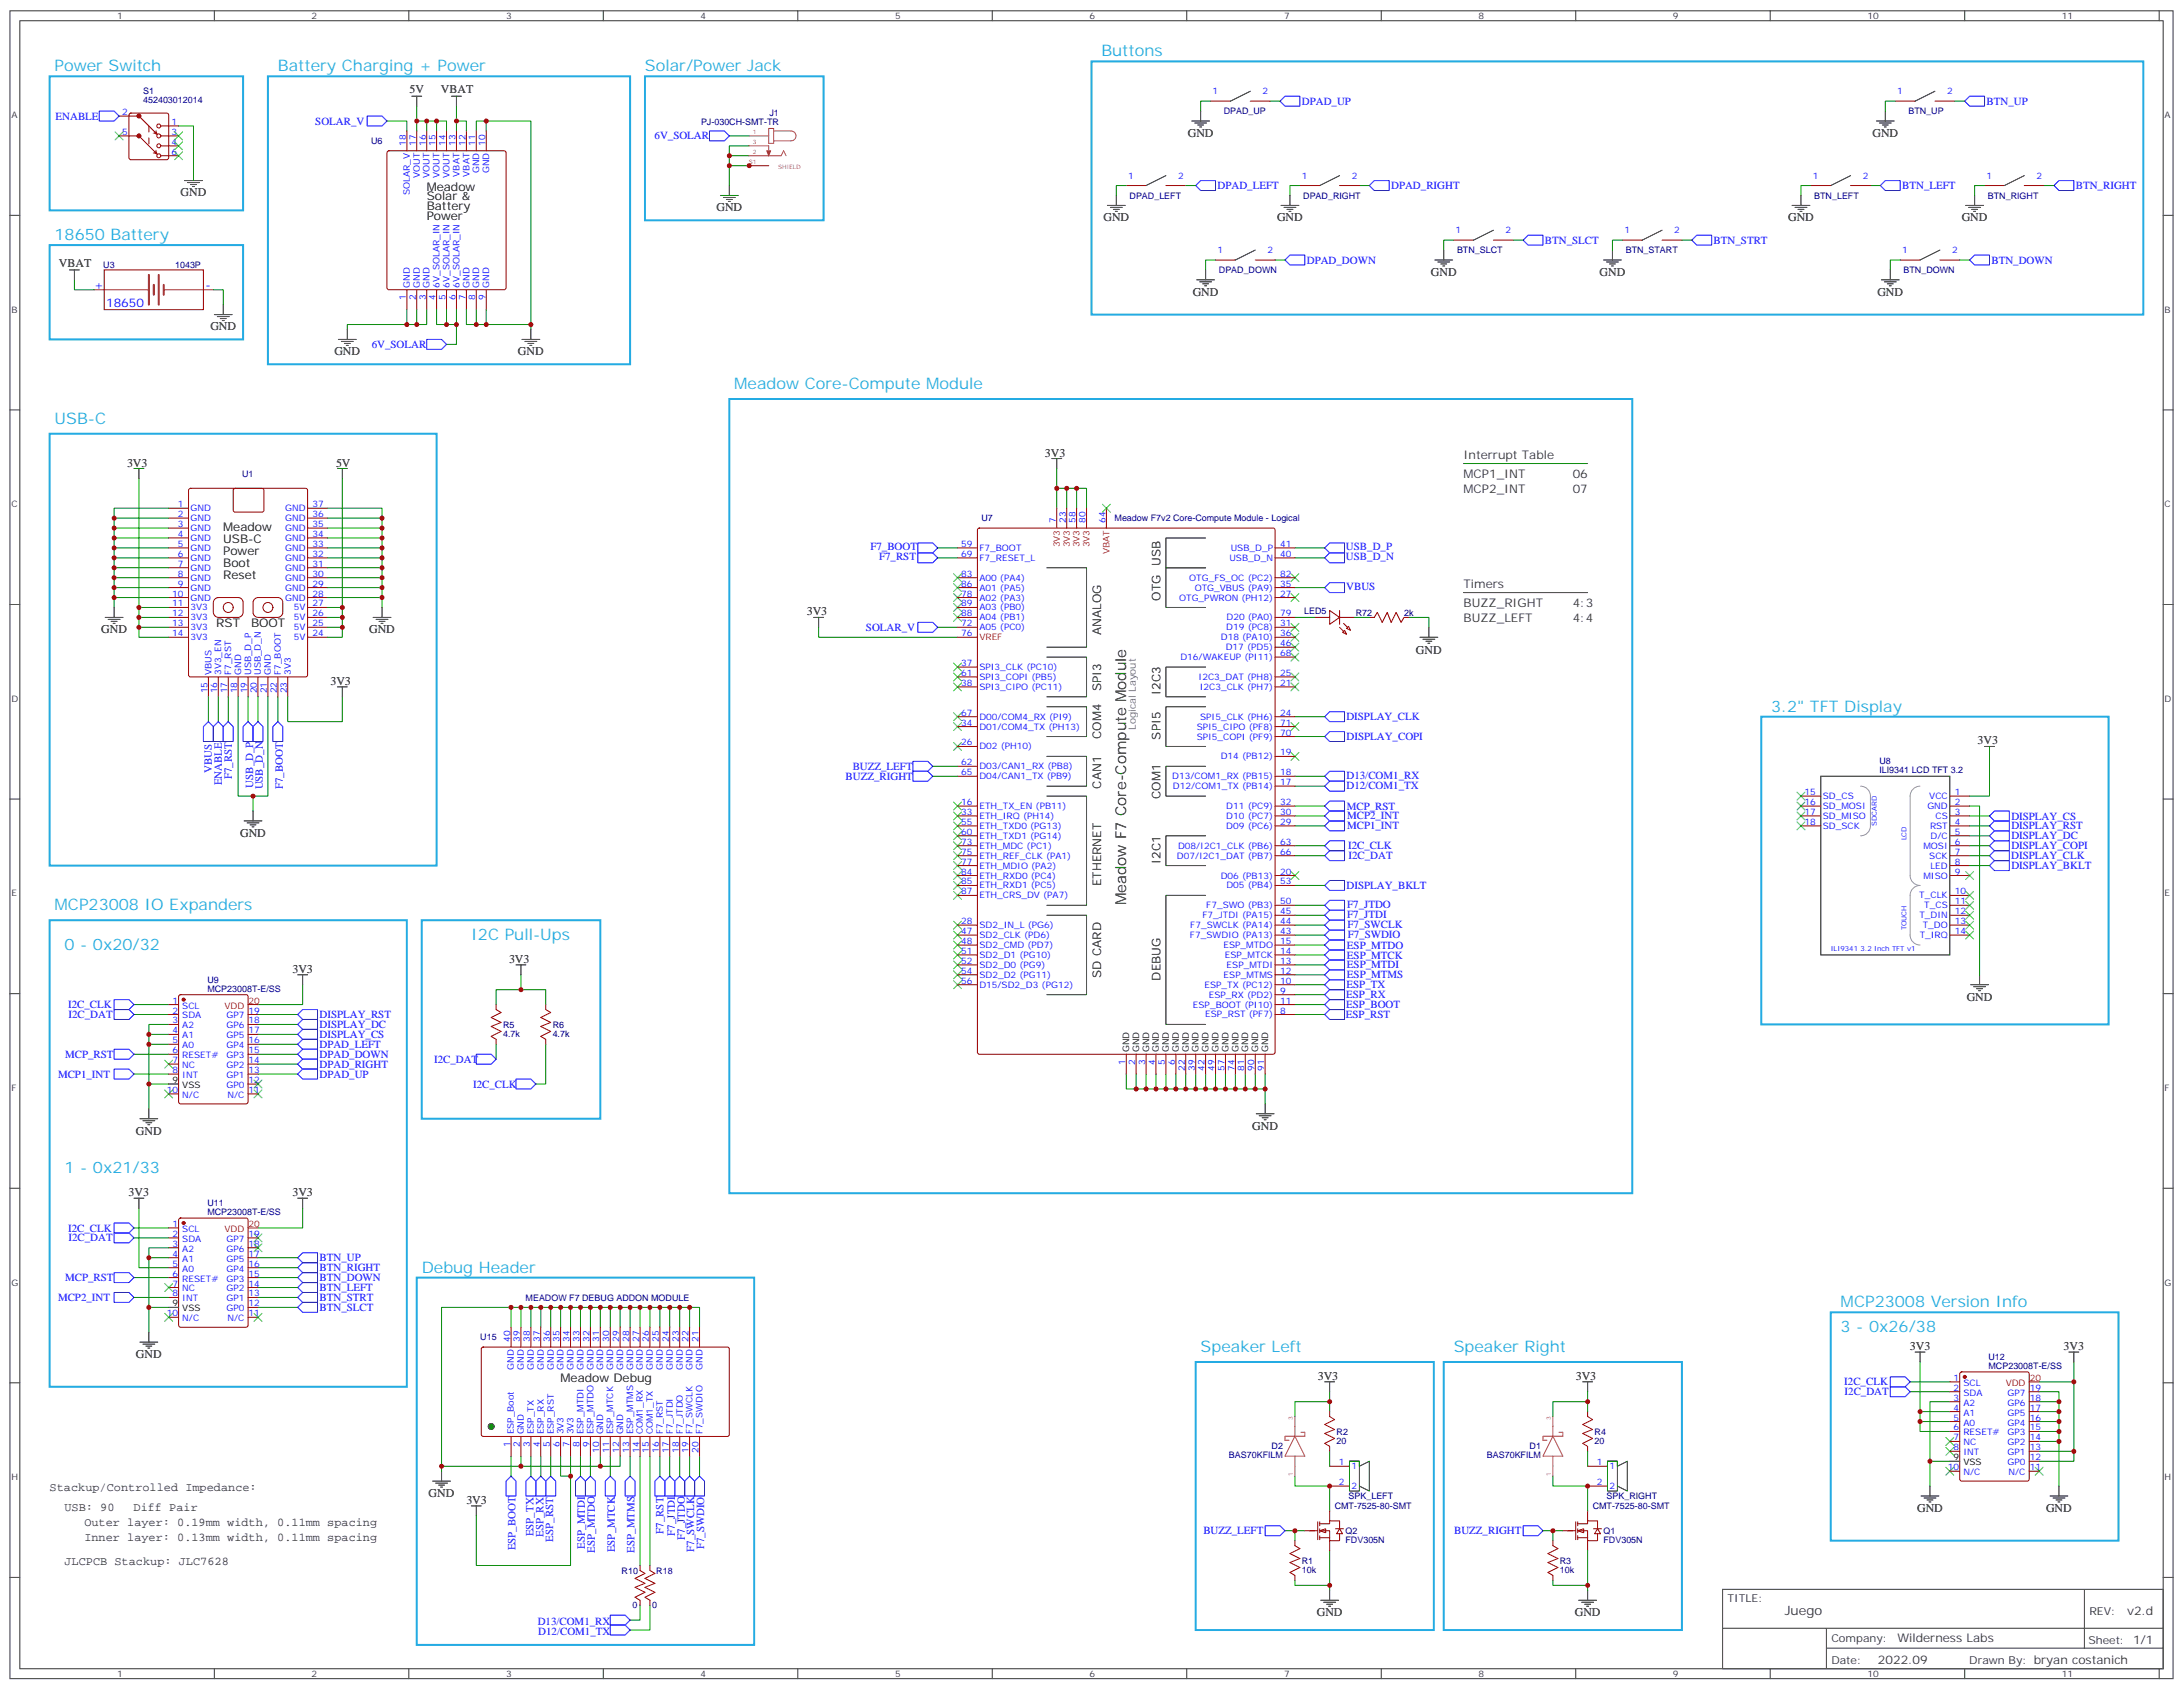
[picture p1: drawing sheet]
<svg xmlns="http://www.w3.org/2000/svg" width="776mm" height="600mm" viewBox="0 0 776 600" stroke-linecap="round" stroke-linejoin="round" font-family="sans-serif">
<defs><g id="words">
<g font-size="5.6" fill="#23abe3">
<text x="391.6" y="20.1">Buttons</text>
<text x="19.4" y="25.4">Power Switch</text>
<text x="98.8" y="25.4">Battery Charging + Power</text>
<text x="229.3" y="25.4">Solar/Power Jack</text>
<text x="19.4" y="85.3">18650 Battery</text>
<text x="261.1" y="138.3">Meadow Core-Compute Module</text>
<text x="19.4" y="150.6">USB-C</text>
<text x="629.7" y="252.9">3.2&quot; TFT Display</text>
<text x="19.4" y="323.5">MCP23008 IO Expanders</text>
<text x="167.6" y="334">I2C Pull-Ups</text>
<text x="22.9" y="337.6">0 - 0x20/32</text>
<text x="22.9" y="416.9">1 - 0x21/33</text>
<text x="149.9" y="452.2">Debug Header</text>
<text x="654.4" y="464.6">MCP23008 Version Info</text>
<text x="654.4" y="473.4">3 - 0x26/38</text>
<text x="426.9" y="480.4">Speaker Left</text>
<text x="516.8" y="480.4">Speaker Right</text>
</g>
<text font-size="5.3" x="400.4" y="321.7" transform="rotate(-90 400.4 321.7)">Meadow F7 Core-Compute Module</text>
<text font-size="4.6" fill="#333" x="634.5" y="573.8">Juego</text>
<g font-size="4.2">
<text x="145.6" y="33.2">5V</text>
<text x="156.7" y="33.2">VBAT</text>
<text x="422.3" y="48.6">GND</text>
<text x="665.7" y="48.6">GND</text>
<text x="64.2" y="69.8">GND</text>
<text x="151.7" y="67.7">Meadow</text>
<text x="151.7" y="71.2">Solar &amp;</text>
<text x="151.7" y="74.8">Battery</text>
<text x="254.7" y="75.1">GND</text>
<text x="151.7" y="78.3">Power</text>
<text x="392.3" y="78.6">GND</text>
<text x="454" y="78.6">GND</text>
<text x="635.7" y="78.6">GND</text>
<text x="697.4" y="78.6">GND</text>
<text x="20.9" y="94.9">VBAT</text>
<text x="508.7" y="98">GND</text>
<text x="568.7" y="98">GND</text>
<text x="424" y="105.1">GND</text>
<text x="667.5" y="105.1">GND</text>
<text x="74.8" y="117.4">GND</text>
<text x="118.9" y="126.3">GND</text>
<text x="184.1" y="126.3">GND</text>
<text x="45.2" y="165.8">3V3</text>
<text x="119.5" y="165.8">5V</text>
<text x="371.5" y="162.2">3V3</text>
<text x="79.4" y="188.7">Meadow</text>
<text x="79.4" y="192.9">USB-C</text>
<text x="79.4" y="197.2">Power</text>
<text x="79.4" y="201.4">Boot</text>
<text x="412.6" y="201.1" transform="rotate(-90 412.6 201.1)">USB</text>
<text x="79.4" y="205.6">Reset</text>
<text x="412.6" y="213.4" transform="rotate(-90 412.6 213.4)">OTG</text>
<text x="286.8" y="218.7">3V3</text>
<text x="36" y="225">GND</text>
<text x="76.9" y="222.9">RST</text>
<text x="89.3" y="222.9">BOOT</text>
<text x="131.2" y="225">GND</text>
<text x="391.5" y="225.7" transform="rotate(-90 391.5 225.7)">ANALOG</text>
<text x="503.4" y="232.5">GND</text>
<text x="117.5" y="243.4">3V3</text>
<text x="391.5" y="245.5" transform="rotate(-90 391.5 245.5)">SPI3</text>
<text x="412.6" y="246.9" transform="rotate(-90 412.6 246.9)">I2C3</text>
<text x="391.5" y="262.6" transform="rotate(-90 391.5 262.6)">COM4</text>
<text x="412.6" y="262.8" transform="rotate(-90 412.6 262.8)">SPI5</text>
<text x="703.1" y="264.5">3V3</text>
<text x="391.5" y="280.2" transform="rotate(-90 391.5 280.2)">CAN1</text>
<text x="412.6" y="284" transform="rotate(-90 412.6 284)">COM1</text>
<text x="85.4" y="297.4">GND</text>
<text x="412.6" y="306.9" transform="rotate(-90 412.6 306.9)">I2C1</text>
<text x="391.5" y="314.9" transform="rotate(-90 391.5 314.9)">ETHERNET</text>
<text x="103.9" y="345.7">3V3</text>
<text x="181" y="342.2">3V3</text>
<text x="391.5" y="347.4" transform="rotate(-90 391.5 347.4)">SD CARD</text>
<text x="412.6" y="348.4" transform="rotate(-90 412.6 348.4)">DEBUG</text>
<text x="699.2" y="355.6">GND</text>
<text x="445.2" y="401.4">GND</text>
<text x="48.3" y="403.2">GND</text>
<text x="45.7" y="425.1">3V3</text>
<text x="103.9" y="425.1">3V3</text>
<text x="679" y="479.8">3V3</text>
<text x="733.7" y="479.8">3V3</text>
<text x="48.3" y="482.6">GND</text>
<text x="199.3" y="491">Meadow Debug</text>
<text x="468.5" y="490.3">3V3</text>
<text x="560.2" y="490.3">3V3</text>
<text x="152.4" y="532">GND</text>
<text x="165.8" y="534.4">3V3</text>
<text x="681.6" y="537.2">GND</text>
<text x="727.4" y="537.2">GND</text>
<text x="468.1" y="574.3">GND</text>
<text x="559.9" y="574.3">GND</text>
</g>
<g font-size="4.2" fill="#00f">
<text x="33.5" y="102.6">+</text>
<text x="73" y="102.6">-</text>
<text x="37.7" y="109">18650</text>
</g>
<g font-size="4.2" fill="#333">
<text x="520.3" y="162.9">Interrupt Table</text>
<text x="520.3" y="170">MCP1_INT</text>
<text x="559.2" y="170">06</text>
<text x="520.3" y="175.3">MCP2_INT</text>
<text x="559.2" y="175.3">07</text>
<text x="520.3" y="208.8">Timers</text>
<text x="520.3" y="215.9">BUZZ_RIGHT</text>
<text x="559.2" y="215.9">4:3</text>
<text x="520.3" y="221.2">BUZZ_LEFT</text>
<text x="559.2" y="221.2">4:4</text>
<text x="17.6" y="529.8">Stackup/Controlled Impedance:</text>
<text x="22.9" y="536.9">USB: 90</text>
<text x="47.5" y="536.9">Diff Pair</text>
<text x="30" y="542.2">Outer layer: 0.19mm width, 0.11mm spacing</text>
<text x="30" y="547.5">Inner layer: 0.13mm width, 0.11mm spacing</text>
<text x="22.9" y="556.3">JLCPCB Stackup: JLC7628</text>
<text x="756.2" y="574">v2.d</text>
<text x="674.6" y="583.6">Wilderness Labs</text>
<text x="667.7" y="591.4">2022.09</text>
</g>
<g font-size="3.9" fill="#00f">
<text x="462.8" y="37.2">DPAD_UP</text>
<text x="706.3" y="37.2">BTN_UP</text>
<text x="19.8" y="42.5">ENABLE</text>
<text x="112.1" y="44.3">SOLAR_V</text>
<text x="232.7" y="49.5">6V_SOLAR</text>
<text x="432.9" y="67.2">DPAD_LEFT</text>
<text x="494.6" y="67.2">DPAD_RIGHT</text>
<text x="676.3" y="67.2">BTN_LEFT</text>
<text x="738" y="67.2">BTN_RIGHT</text>
<text x="549.3" y="86.6">BTN_SLCT</text>
<text x="609.2" y="86.6">BTN_STRT</text>
<text x="464.6" y="93.7">DPAD_DOWN</text>
<text x="708" y="93.6">BTN_DOWN</text>
<text x="132.2" y="123.6">6V_SOLAR</text>
<text x="309.4" y="195.6">F7_BOOT</text>
<text x="478.5" y="195.4">USB_D_P</text>
<text x="312.5" y="199.1">F7_RST</text>
<text x="478.5" y="199">USB_D_N</text>
<text x="478.6" y="209.7">VBUS</text>
<text x="307.9" y="224.2">SOLAR_V</text>
<text x="478.7" y="255.9">DISPLAY_CLK</text>
<text x="478.7" y="263">DISPLAY_COPI</text>
<text x="75.3" y="274.8" transform="rotate(-90 75.3 274.8)">VBUS</text>
<text x="303.2" y="273.5">BUZZ_LEFT</text>
<text x="78.9" y="279" transform="rotate(-90 78.9 279)">ENABLE</text>
<text x="82.4" y="276.8" transform="rotate(-90 82.4 276.8)">F7_RST</text>
<text x="90" y="279.9" transform="rotate(-90 90 279.9)">USB_D_P</text>
<text x="93.5" y="280.5" transform="rotate(-90 93.5 280.5)">USB_D_N</text>
<text x="100.5" y="280.5" transform="rotate(-90 100.5 280.5)">F7_BOOT</text>
<text x="300.7" y="277">BUZZ_RIGHT</text>
<text x="478.7" y="276.8">D13/COM1_RX</text>
<text x="478.7" y="280.3">D12/COM1_TX</text>
<text x="478.8" y="287.7">MCP_RST</text>
<text x="478.9" y="291.2">MCP2_INT</text>
<text x="715.1" y="291.2">DISPLAY_CS</text>
<text x="478.9" y="294.7">MCP1_INT</text>
<text x="715.1" y="294.7">DISPLAY_RST</text>
<text x="715.1" y="298.3">DISPLAY_DC</text>
<text x="479.3" y="301.9">I2C_CLK</text>
<text x="479.4" y="305.4">I2C_DAT</text>
<text x="715" y="305.3">DISPLAY_CLK</text>
<text x="715.1" y="301.8">DISPLAY_COPI</text>
<text x="715.1" y="308.9">DISPLAY_BKLT</text>
<text x="478.7" y="315.9">DISPLAY_BKLT</text>
<text x="479" y="322.6">F7_JTDO</text>
<text x="479" y="326.2">F7_JTDI</text>
<text x="479.1" y="329.7">F7_SWCLK</text>
<text x="479.1" y="333.2">F7_SWDIO</text>
<text x="478.9" y="340.6">ESP_MTCK</text>
<text x="478.9" y="337.1">ESP_MTDO</text>
<text x="478.9" y="344.1">ESP_MTDI</text>
<text x="478.9" y="347.7">ESP_MTMS</text>
<text x="478.7" y="351.2">ESP_TX</text>
<text x="24.2" y="358.2">I2C_CLK</text>
<text x="478.6" y="358.3">ESP_BOOT</text>
<text x="478.6" y="354.7">ESP_RX</text>
<text x="24.3" y="361.8">I2C_DAT</text>
<text x="113.6" y="361.8">DISPLAY_RST</text>
<text x="113.6" y="365.3">DISPLAY_DC</text>
<text x="478.5" y="361.8">ESP_RST</text>
<text x="113.6" y="368.8">DISPLAY_CS</text>
<text x="23.1" y="375.9">MCP_RST</text>
<text x="113.6" y="372.4">DPAD_LEFT</text>
<text x="113.6" y="375.9">DPAD_DOWN</text>
<text x="154.3" y="377.7">I2C_DAT</text>
<text x="20.6" y="382.9">MCP1_INT</text>
<text x="113.6" y="383">DPAD_UP</text>
<text x="113.6" y="379.4">DPAD_RIGHT</text>
<text x="168.2" y="386.5">I2C_CLK</text>
<text x="24.2" y="437.6">I2C_CLK</text>
<text x="24.3" y="441.2">I2C_DAT</text>
<text x="113.6" y="448.2">BTN_UP</text>
<text x="23.1" y="455.3">MCP_RST</text>
<text x="113.6" y="451.7">BTN_RIGHT</text>
<text x="113.6" y="455.2">BTN_DOWN</text>
<text x="113.6" y="458.8">BTN_LEFT</text>
<text x="20.6" y="462.3">MCP2_INT</text>
<text x="113.6" y="465.8">BTN_SLCT</text>
<text x="113.6" y="462.3">BTN_STRT</text>
<text x="655.7" y="492.3">I2C_CLK</text>
<text x="655.8" y="495.8">I2C_DAT</text>
<text x="189.7" y="545.9" transform="rotate(-90 189.7 545.9)">ESP_TX</text>
<text x="235.9" y="545" transform="rotate(-90 235.9 545)">F7_RST</text>
<text x="239.9" y="545.7" transform="rotate(-90 239.9 545.7)">F7_JTDI</text>
<text x="427.8" y="545.2">BUZZ_LEFT</text>
<text x="517" y="545.2">BUZZ_RIGHT</text>
<text x="183.3" y="550.9" transform="rotate(-90 183.3 550.9)">ESP_BOOT</text>
<text x="193.2" y="546.1" transform="rotate(-90 193.2 546.1)">ESP_RX</text>
<text x="196.7" y="547.8" transform="rotate(-90 196.7 547.8)">ESP_RST</text>
<text x="208" y="550.3" transform="rotate(-90 208 550.3)">ESP_MTDI</text>
<text x="211.5" y="551.8" transform="rotate(-90 211.5 551.8)">ESP_MTDO</text>
<text x="218.6" y="551.6" transform="rotate(-90 218.6 551.6)">ESP_MTCK</text>
<text x="225.6" y="551.8" transform="rotate(-90 225.6 551.8)">ESP_MTMS</text>
<text x="243.4" y="547.2" transform="rotate(-90 243.4 547.2)">F7_JTDO</text>
<text x="246.8" y="551.4" transform="rotate(-90 246.8 551.4)">F7_SWCLK</text>
<text x="250.3" y="550.6" transform="rotate(-90 250.3 550.6)">F7_SWDIO</text>
<text x="191.2" y="577.3">D13/COM1_RX</text>
<text x="191.4" y="580.8">D12/COM1_TX</text>
</g>
<g font-size="3.9" fill="#333">
<text x="614.2" y="569.3">TITLE:</text>
<text x="742.8" y="574">REV:</text>
<text x="651.1" y="583.5">Company:</text>
<text x="742.5" y="584.2">Sheet: 1/1</text>
<text x="651.1" y="591.2">Date:</text>
<text x="700.1" y="591.3">Drawn By: bryan costanich</text>
</g>
<text font-size="3.5" fill="#666" x="403.8" y="259.3" transform="rotate(-90 403.8 259.3)">Logical Layout</text>
<g font-size="3.2" fill="#333">
<text x="41.6" y="6.8">1</text>
<text x="110.8" y="6.8">2</text>
<text x="179.9" y="6.8">3</text>
<text x="249.1" y="6.8">4</text>
<text x="318.2" y="6.8">5</text>
<text x="387.3" y="6.8">6</text>
<text x="456.5" y="6.8">7</text>
<text x="525.6" y="6.8">8</text>
<text x="594.8" y="6.8">9</text>
<text x="663.9" y="6.8">10</text>
<text x="733.1" y="6.8">11</text>
<text x="4.1" y="41.9">A</text>
<text x="769.6" y="41.9">A</text>
<text x="4.1" y="111.1">B</text>
<text x="769.6" y="111.1">B</text>
<text x="4.1" y="180.2">C</text>
<text x="769.6" y="180.2">C</text>
<text x="4.1" y="249.4">D</text>
<text x="769.6" y="249.4">D</text>
<text x="4.1" y="318.5">E</text>
<text x="769.6" y="318.5">E</text>
<text x="4.1" y="387.7">F</text>
<text x="769.6" y="387.7">F</text>
<text x="4.1" y="456.8">G</text>
<text x="769.6" y="456.8">G</text>
<text x="4.1" y="526">H</text>
<text x="769.6" y="526">H</text>
<text x="41.6" y="596">1</text>
<text x="110.8" y="596">2</text>
<text x="179.9" y="596">3</text>
<text x="249.1" y="596">4</text>
<text x="318.2" y="596">5</text>
<text x="387.3" y="596">6</text>
<text x="456.5" y="596">7</text>
<text x="525.6" y="596">8</text>
<text x="594.8" y="596">9</text>
<text x="663.9" y="596">10</text>
<text x="733.1" y="596">11</text>
</g>
<g font-size="3.2" fill="#000080">
<text x="50.9" y="33.4">S1</text>
<text x="50.9" y="36.5">452403012014</text>
<text x="273.6" y="41.1">J1</text>
<text x="435.1" y="40.6">DPAD_UP</text>
<text x="678.5" y="40.6">BTN_UP</text>
<text x="249.2" y="44.4">PJ-030CH-SMT-TR</text>
<text x="131.9" y="51.3">U6</text>
<text x="401.6" y="70.6">DPAD_LEFT</text>
<text x="463.3" y="70.6">DPAD_RIGHT</text>
<text x="645" y="70.6">BTN_LEFT</text>
<text x="706.7" y="70.6">BTN_RIGHT</text>
<text x="518" y="90">BTN_SLCT</text>
<text x="578" y="90">BTN_START</text>
<text x="36.7" y="95.3">U3</text>
<text x="62.3" y="95.3">1043P</text>
<text x="433.3" y="97">DPAD_DOWN</text>
<text x="676.8" y="97">BTN_DOWN</text>
<text x="86.1" y="169.4">U1</text>
<text x="348.9" y="185.3">U7</text>
<text x="396.3" y="185.3">Meadow F7v2 Core-Compute Module - Logical</text>
<text x="463.7" y="218.1">LED5</text>
<text x="482" y="218.8">R72</text>
<text x="499.2" y="218.8">2k</text>
<text x="668.2" y="274.8">ILI9341 LCD TFT 3.2</text>
<text x="668.2" y="271.6">U8</text>
<text x="73.7" y="352.3">MCP23008T-E/SS</text>
<text x="73.7" y="349.3">U9</text>
<text x="178.9" y="365.1">R5</text>
<text x="196.5" y="365.1">R6</text>
<text x="178.9" y="368.3">4.7k</text>
<text x="196.5" y="368.3">4.7k</text>
<text x="73.7" y="431.7">MCP23008T-E/SS</text>
<text x="73.7" y="428.6">U11</text>
<text x="186.9" y="462.1">MEADOW F7 DEBUG ADDON MODULE</text>
<text x="170.8" y="476.3">U15</text>
<text x="707" y="483.3">U12</text>
<text x="707" y="486.4">MCP23008T-E/SS</text>
<text x="475.2" y="509.8">R2</text>
<text x="566.9" y="509.8">R4</text>
<text x="452.1" y="515.1">D2</text>
<text x="475.2" y="513">20</text>
<text x="543.8" y="515.1">D1</text>
<text x="566.9" y="513">20</text>
<text x="436.9" y="518.3">BAS70KFILM</text>
<text x="528.6" y="518.3">BAS70KFILM</text>
<text x="479.4" y="532.7">SPK_LEFT</text>
<text x="571.2" y="532.7">SPK_RIGHT</text>
<text x="474.5" y="536.3">CMT-7525-80-SMT</text>
<text x="566.2" y="536.3">CMT-7525-80-SMT</text>
<text x="478.4" y="545.1">Q2</text>
<text x="570.1" y="545.1">Q1</text>
<text x="478.4" y="548.3">FDV305N</text>
<text x="570.1" y="548.3">FDV305N</text>
<text x="462.8" y="555.7">R1</text>
<text x="554.6" y="555.7">R3</text>
<text x="221" y="559.2">R10</text>
<text x="233.3" y="559.2">R18</text>
<text x="462.8" y="558.8">10k</text>
<text x="554.6" y="558.8">10k</text>
<text x="224.9" y="571.5">0</text>
<text x="231.9" y="571.5">0</text>
</g>
<g font-size="3.2" fill="#00f">
<text x="431.1" y="33.5">1</text>
<text x="448.8" y="33.5">2</text>
<text x="674.5" y="33.5">1</text>
<text x="692.3" y="33.5">2</text>
<text x="43.5" y="40.9">2</text>
<text x="43.5" y="47.9">5</text>
<text x="61" y="44.4">1</text>
<text x="61" y="47.9">3</text>
<text x="61" y="51.5">4</text>
<text x="144.3" y="51.8" transform="rotate(-90 144.3 51.8)">18</text>
<text x="147.8" y="51.8" transform="rotate(-90 147.8 51.8)">17</text>
<text x="151.3" y="51.8" transform="rotate(-90 151.3 51.8)">16</text>
<text x="154.9" y="51.8" transform="rotate(-90 154.9 51.8)">15</text>
<text x="158.4" y="51.8" transform="rotate(-90 158.4 51.8)">14</text>
<text x="161.9" y="51.8" transform="rotate(-90 161.9 51.8)">13</text>
<text x="165.5" y="51.8" transform="rotate(-90 165.5 51.8)">12</text>
<text x="169" y="51.8" transform="rotate(-90 169 51.8)">11</text>
<text x="172.5" y="51.8" transform="rotate(-90 172.5 51.8)">10</text>
<text x="61" y="55">6</text>
<text x="149.2" y="63.2" transform="rotate(-90 149.2 63.2)">VOUT</text>
<text x="152.8" y="63.2" transform="rotate(-90 152.8 63.2)">VOUT</text>
<text x="156.3" y="63.2" transform="rotate(-90 156.3 63.2)">VOUT</text>
<text x="159.8" y="63.2" transform="rotate(-90 159.8 63.2)">VOUT</text>
<text x="163.3" y="62.8" transform="rotate(-90 163.3 62.8)">VBAT</text>
<text x="166.9" y="62.8" transform="rotate(-90 166.9 62.8)">VBAT</text>
<text x="170.4" y="61.6" transform="rotate(-90 170.4 61.6)">GND</text>
<text x="173.9" y="61.6" transform="rotate(-90 173.9 61.6)">GND</text>
<text x="401.1" y="63.5">1</text>
<text x="418.8" y="63.5">2</text>
<text x="462.8" y="63.5">1</text>
<text x="480.6" y="63.5">2</text>
<text x="644.5" y="63.5">1</text>
<text x="662.3" y="63.5">2</text>
<text x="706.3" y="63.5">1</text>
<text x="724" y="63.5">2</text>
<text x="145.7" y="69.3" transform="rotate(-90 145.7 69.3)">SOLAR_V</text>
<text x="517.5" y="82.9">1</text>
<text x="535.3" y="82.9">2</text>
<text x="577.5" y="82.9">1</text>
<text x="595.2" y="82.9">2</text>
<text x="432.9" y="89.9">1</text>
<text x="450.6" y="89.9">2</text>
<text x="676.3" y="89.9">1</text>
<text x="694" y="89.9">2</text>
<text x="144.3" y="106.8" transform="rotate(-90 144.3 106.8)">1</text>
<text x="145.7" y="102.3" transform="rotate(-90 145.7 102.3)">GND</text>
<text x="147.8" y="106.8" transform="rotate(-90 147.8 106.8)">2</text>
<text x="149.2" y="102.3" transform="rotate(-90 149.2 102.3)">GND</text>
<text x="151.3" y="106.8" transform="rotate(-90 151.3 106.8)">3</text>
<text x="152.8" y="102.3" transform="rotate(-90 152.8 102.3)">GND</text>
<text x="154.9" y="106.8" transform="rotate(-90 154.9 106.8)">4</text>
<text x="156.3" y="102.3" transform="rotate(-90 156.3 102.3)">6V_SOLAR_IN</text>
<text x="158.4" y="106.8" transform="rotate(-90 158.4 106.8)">5</text>
<text x="159.8" y="102.3" transform="rotate(-90 159.8 102.3)">6V_SOLAR_IN</text>
<text x="161.9" y="106.8" transform="rotate(-90 161.9 106.8)">6</text>
<text x="163.3" y="102.3" transform="rotate(-90 163.3 102.3)">6V_SOLAR_IN</text>
<text x="165.5" y="106.8" transform="rotate(-90 165.5 106.8)">7</text>
<text x="166.9" y="102.3" transform="rotate(-90 166.9 102.3)">GND</text>
<text x="169" y="106.8" transform="rotate(-90 169 106.8)">8</text>
<text x="170.4" y="102.3" transform="rotate(-90 170.4 102.3)">GND</text>
<text x="172.5" y="106.8" transform="rotate(-90 172.5 106.8)">9</text>
<text x="173.9" y="102.3" transform="rotate(-90 173.9 102.3)">GND</text>
<text x="63.2" y="180.2">1</text>
<text x="63.2" y="183.8">2</text>
<text x="67.7" y="181.6">GND</text>
<text x="67.7" y="185.2">GND</text>
<text x="101.4" y="185.2">GND</text>
<text x="101.4" y="181.6">GND</text>
<text x="111.1" y="183.8">36</text>
<text x="111.1" y="180.2">37</text>
<text x="375.4" y="185.9" transform="rotate(-90 375.4 185.9)">7</text>
<text x="378.9" y="185.9" transform="rotate(-90 378.9 185.9)">23</text>
<text x="382.4" y="185.9" transform="rotate(-90 382.4 185.9)">58</text>
<text x="385.9" y="185.9" transform="rotate(-90 385.9 185.9)">80</text>
<text x="393" y="185.9" transform="rotate(-90 393 185.9)">64</text>
<text x="63.2" y="187.3">3</text>
<text x="63.2" y="190.8">4</text>
<text x="67.7" y="188.7">GND</text>
<text x="101.4" y="188.7">GND</text>
<text x="111.1" y="190.8">34</text>
<text x="111.1" y="187.3">35</text>
<text x="63.2" y="194.3">5</text>
<text x="63.2" y="197.9">6</text>
<text x="67.7" y="192.2">GND</text>
<text x="67.7" y="195.8">GND</text>
<text x="101.4" y="195.8">GND</text>
<text x="101.4" y="192.2">GND</text>
<text x="111.1" y="197.9">32</text>
<text x="111.1" y="194.3">33</text>
<text x="341.7" y="197.9">69</text>
<text x="341.7" y="194.3">59</text>
<text x="348.2" y="195.8">F7_BOOT</text>
<text x="437.6" y="195.8">USB_D_P</text>
<text x="455.1" y="194.3">41</text>
<text x="455.1" y="197.9">40</text>
<text x="63.2" y="201.4">7</text>
<text x="67.7" y="199.3">GND</text>
<text x="67.7" y="202.8">GND</text>
<text x="101.4" y="202.8">GND</text>
<text x="101.4" y="199.3">GND</text>
<text x="111.1" y="201.4">31</text>
<text x="348.2" y="199.3">F7_RESET_L</text>
<text x="437.1" y="199.3">USB_D_N</text>
<text x="63.2" y="204.9">8</text>
<text x="63.2" y="208.5">9</text>
<text x="67.7" y="206.3">GND</text>
<text x="67.7" y="209.9">GND</text>
<text x="101.4" y="209.9">GND</text>
<text x="101.4" y="206.3">GND</text>
<text x="111.1" y="208.5">29</text>
<text x="111.1" y="204.9">30</text>
<text x="341.7" y="208.5">86</text>
<text x="341.7" y="204.9">83</text>
<text x="348.2" y="209.9">A01 (PA5)</text>
<text x="348.2" y="206.3">A00 (PA4)</text>
<text x="422.8" y="206.3">OTG_FS_OC (PC2)</text>
<text x="424.8" y="209.9">OTG_VBUS (PA9)</text>
<text x="455.1" y="208.5">35</text>
<text x="455.1" y="204.9">82</text>
<text x="61.2" y="212">10</text>
<text x="61.2" y="215.5">11</text>
<text x="67.7" y="213.4">GND</text>
<text x="101.4" y="213.4">GND</text>
<text x="111.1" y="215.5">27</text>
<text x="111.1" y="212">28</text>
<text x="341.7" y="215.5">89</text>
<text x="341.7" y="212">78</text>
<text x="348.2" y="213.4">A02 (PA3)</text>
<text x="419.2" y="213.4">OTG_PWRON (PH12)</text>
<text x="455.1" y="212">27</text>
<text x="61.2" y="219">12</text>
<text x="67.7" y="216.9">3V3</text>
<text x="67.7" y="220.5">3V3</text>
<text x="104.5" y="220.5">5V</text>
<text x="104.5" y="216.9">5V</text>
<text x="111.1" y="219">26</text>
<text x="341.7" y="219">88</text>
<text x="348.2" y="216.9">A03 (PB0)</text>
<text x="348.2" y="220.5">A04 (PB1)</text>
<text x="436" y="220.5">D20 (PA0)</text>
<text x="455.1" y="219">79</text>
<text x="61.2" y="222.6">13</text>
<text x="61.2" y="226.1">14</text>
<text x="67.7" y="224">3V3</text>
<text x="67.7" y="227.5">3V3</text>
<text x="104.5" y="227.5">5V</text>
<text x="104.5" y="224">5V</text>
<text x="111.1" y="226.1">24</text>
<text x="111.1" y="222.6">25</text>
<text x="341.7" y="226.1">76</text>
<text x="341.7" y="222.6">72</text>
<text x="348.2" y="224">A05 (PC0)</text>
<text x="434" y="227.5">D18 (PA10)</text>
<text x="436" y="224">D19 (PC8)</text>
<text x="455.1" y="222.6">31</text>
<text x="455.1" y="226.1">36</text>
<text x="435.8" y="231">D17 (PD5)</text>
<text x="455.1" y="229.6">46</text>
<text x="455.1" y="233.2">68</text>
<text x="75.1" y="239.9" transform="rotate(-90 75.1 239.9)">VBUS</text>
<text x="78.7" y="239.9" transform="rotate(-90 78.7 239.9)">3V3_EN</text>
<text x="82.2" y="239.9" transform="rotate(-90 82.2 239.9)">F7_RST</text>
<text x="85.7" y="239.9" transform="rotate(-90 85.7 239.9)">GND</text>
<text x="89.3" y="239.9" transform="rotate(-90 89.3 239.9)">USB_D_P</text>
<text x="92.8" y="239.9" transform="rotate(-90 92.8 239.9)">USB_D_N</text>
<text x="96.3" y="239.9" transform="rotate(-90 96.3 239.9)">GND</text>
<text x="99.8" y="239.9" transform="rotate(-90 99.8 239.9)">F7_BOOT</text>
<text x="103.4" y="239.9" transform="rotate(-90 103.4 239.9)">3V3</text>
<text x="341.7" y="236.7">37</text>
<text x="348.2" y="238.1">SPI3_CLK (PC10)</text>
<text x="419.7" y="234.6">D16/WAKEUP (PI11)</text>
<text x="341.7" y="240.2">61</text>
<text x="341.7" y="243.7">38</text>
<text x="348.2" y="241.6">SPI3_COPI (PB5)</text>
<text x="348.2" y="245.1">SPI3_CIPO (PC11)</text>
<text x="426.1" y="241.6">I2C3_DAT (PH8)</text>
<text x="426.5" y="245.1">I2C3_CLK (PH7)</text>
<text x="455.1" y="240.2">25</text>
<text x="455.1" y="243.7">21</text>
<text x="73.7" y="246.4" transform="rotate(-90 73.7 246.4)">15</text>
<text x="77.3" y="246.4" transform="rotate(-90 77.3 246.4)">16</text>
<text x="80.8" y="246.4" transform="rotate(-90 80.8 246.4)">17</text>
<text x="84.3" y="246.4" transform="rotate(-90 84.3 246.4)">18</text>
<text x="87.8" y="246.4" transform="rotate(-90 87.8 246.4)">19</text>
<text x="91.4" y="246.4" transform="rotate(-90 91.4 246.4)">20</text>
<text x="94.9" y="246.4" transform="rotate(-90 94.9 246.4)">21</text>
<text x="98.4" y="246.4" transform="rotate(-90 98.4 246.4)">22</text>
<text x="102" y="246.4" transform="rotate(-90 102 246.4)">23</text>
<text x="341.7" y="254.3">67</text>
<text x="341.7" y="257.8">34</text>
<text x="348.2" y="255.7">D00/COM4_RX (PI9)</text>
<text x="426.7" y="255.7">SPI5_CLK (PH6)</text>
<text x="455.1" y="257.8">71</text>
<text x="455.1" y="254.3">24</text>
<text x="348.2" y="259.3">D01/COM4_TX (PH13)</text>
<text x="425.5" y="259.3">SPI5_CIPO (PF8)</text>
<text x="425.5" y="262.8">SPI5_COPI (PF9)</text>
<text x="455.1" y="261.4">70</text>
<text x="341.7" y="264.9">26</text>
<text x="348.2" y="266.3">D02 (PH10)</text>
<text x="434" y="269.8">D14 (PB12)</text>
<text x="455.1" y="268.4">19</text>
<text x="341.7" y="275.5">65</text>
<text x="341.7" y="272">62</text>
<text x="348.2" y="273.4">D03/CAN1_RX (PB8)</text>
<text x="455.1" y="275.5">18</text>
<text x="348.2" y="276.9">D04/CAN1_TX (PB9)</text>
<text x="416.8" y="276.9">D13/COM1_RX (PB15)</text>
<text x="417" y="280.4">D12/COM1_TX (PB14)</text>
<text x="455.1" y="279">17</text>
<text x="341.7" y="286.1">16</text>
<text x="348.2" y="287.5">ETH_TX_EN (PB11)</text>
<text x="436" y="287.5">D11 (PC9)</text>
<text x="455.1" y="286.1">32</text>
<text x="641.6" y="286.1">16</text>
<text x="641.6" y="282.5">15</text>
<text x="648.1" y="287.5">SD_MOSI</text>
<text x="648.1" y="284">SD_CS</text>
<text x="685.2" y="287.5">GND</text>
<text x="685.9" y="284">VCC</text>
<text x="695" y="286.1">2</text>
<text x="695" y="282.5">1</text>
<text x="341.7" y="289.6">33</text>
<text x="341.7" y="293.1">55</text>
<text x="348.2" y="291">ETH_IRQ (PH14)</text>
<text x="436" y="291">D10 (PC7)</text>
<text x="455.1" y="289.6">30</text>
<text x="455.1" y="293.1">29</text>
<text x="641.6" y="293.1">18</text>
<text x="641.6" y="289.6">17</text>
<text x="648.1" y="291">SD_MISO</text>
<text x="688.1" y="291">CS</text>
<text x="695" y="293.1">4</text>
<text x="695" y="289.6">3</text>
<text x="341.7" y="296.7">60</text>
<text x="348.2" y="298.1">ETH_TXD1 (PG14)</text>
<text x="348.2" y="294.5">ETH_TXD0 (PG13)</text>
<text x="436" y="294.5">D09 (PC6)</text>
<text x="648.1" y="294.5">SD_SCK</text>
<text x="686.2" y="294.5">RST</text>
<text x="686.4" y="298.1">D/C</text>
<text x="695" y="296.7">5</text>
<text x="341.7" y="303.7">75</text>
<text x="341.7" y="300.2">73</text>
<text x="348.2" y="305.1">ETH_REF_CLK (PA1)</text>
<text x="348.2" y="301.6">ETH_MDC (PC1)</text>
<text x="418.4" y="305.1">D07/I2C1_DAT (PB7)</text>
<text x="418.8" y="301.6">D08/I2C1_CLK (PB6)</text>
<text x="455.1" y="303.7">66</text>
<text x="455.1" y="300.2">63</text>
<text x="683.8" y="301.6">MOSI</text>
<text x="685.9" y="305.1">SCK</text>
<text x="695" y="303.7">7</text>
<text x="695" y="300.2">6</text>
<text x="341.7" y="310.8">84</text>
<text x="341.7" y="307.2">77</text>
<text x="348.2" y="308.6">ETH_MDIO (PA2)</text>
<text x="455.1" y="310.8">20</text>
<text x="686.3" y="308.6">LED</text>
<text x="695" y="310.8">9</text>
<text x="695" y="307.2">8</text>
<text x="341.7" y="317.8">87</text>
<text x="341.7" y="314.3">85</text>
<text x="348.2" y="315.7">ETH_RXD1 (PC5)</text>
<text x="348.2" y="312.2">ETH_RXD0 (PC4)</text>
<text x="434" y="312.2">D06 (PB13)</text>
<text x="436" y="315.7">D05 (PB4)</text>
<text x="455.1" y="314.3">53</text>
<text x="683.8" y="312.2">MISO</text>
<text x="695" y="317.8">10</text>
<text x="348.2" y="319.2">ETH_CRS_DV (PA7)</text>
<text x="428.9" y="322.8">F7_SWO (PB3)</text>
<text x="455.1" y="321.3">50</text>
<text x="682.4" y="319.2">T_CLK</text>
<text x="684.1" y="322.8">T_CS</text>
<text x="695" y="321.3">11</text>
<text x="341.7" y="328.4">28</text>
<text x="348.2" y="329.8">SD2_IN_L (PG6)</text>
<text x="423.2" y="329.8">F7_SWCLK (PA14)</text>
<text x="427.5" y="326.3">F7_JTDI (PA15)</text>
<text x="455.1" y="324.9">45</text>
<text x="455.1" y="328.4">44</text>
<text x="682.4" y="326.3">T_DIN</text>
<text x="683.6" y="329.8">T_DO</text>
<text x="695" y="328.4">13</text>
<text x="695" y="324.9">12</text>
<text x="341.7" y="335.5">48</text>
<text x="341.7" y="331.9">47</text>
<text x="348.2" y="333.3">SD2_CLK (PD6)</text>
<text x="423.1" y="333.3">F7_SWDIO (PA13)</text>
<text x="455.1" y="331.9">43</text>
<text x="455.1" y="335.5">15</text>
<text x="682.5" y="333.3">T_IRQ</text>
<text x="695" y="331.9">14</text>
<text x="341.7" y="339">51</text>
<text x="348.2" y="340.4">SD2_D1 (PG10)</text>
<text x="348.2" y="336.9">SD2_CMD (PD7)</text>
<text x="434.9" y="336.9">ESP_MTDO</text>
<text x="435.5" y="340.4">ESP_MTCK</text>
<text x="455.1" y="339">14</text>
<text x="341.7" y="346">54</text>
<text x="341.7" y="342.5">52</text>
<text x="348.2" y="347.5">SD2_D2 (PG11)</text>
<text x="348.2" y="343.9">SD2_D0 (PG9)</text>
<text x="435" y="347.5">ESP_MTMS</text>
<text x="436.1" y="343.9">ESP_MTDI</text>
<text x="455.1" y="342.5">13</text>
<text x="455.1" y="346">12</text>
<text x="341.7" y="349.6">56</text>
<text x="348.2" y="351">D15/SD2_D3 (PG12)</text>
<text x="428.2" y="351">ESP_TX (PC12)</text>
<text x="455.1" y="349.6">10</text>
<text x="455.1" y="353.1">9</text>
<text x="61.3" y="356.6">1</text>
<text x="64.8" y="358.4">SCL</text>
<text x="424.1" y="358">ESP_BOOT (PI10)</text>
<text x="429.8" y="354.5">ESP_RX (PD2)</text>
<text x="455.1" y="356.6">11</text>
<text x="61.3" y="360.2">2</text>
<text x="61.3" y="363.7">3</text>
<text x="64.8" y="361.9">SDA</text>
<text x="64.8" y="365.4">A2</text>
<text x="80.5" y="365.4">GP6</text>
<text x="80.5" y="361.9">GP7</text>
<text x="88.4" y="363.7">18</text>
<text x="88.4" y="360.2">19</text>
<text x="428.4" y="361.6">ESP_RST (PF7)</text>
<text x="455.1" y="360.2">8</text>
<text x="61.3" y="367.2">4</text>
<text x="61.3" y="370.7">5</text>
<text x="64.8" y="369">A1</text>
<text x="80.5" y="369">GP5</text>
<text x="88.4" y="370.7">16</text>
<text x="88.4" y="367.2">17</text>
<text x="61.3" y="374.3">6</text>
<text x="61.3" y="377.8">7</text>
<text x="64.8" y="372.5">A0</text>
<text x="64.8" y="376">RESET#</text>
<text x="80.5" y="376">GP3</text>
<text x="80.5" y="372.5">GP4</text>
<text x="88.4" y="377.8">14</text>
<text x="88.4" y="374.3">15</text>
<text x="61.3" y="381.3">8</text>
<text x="64.8" y="379.6">NC</text>
<text x="64.8" y="383.1">INT</text>
<text x="80.5" y="383.1">GP1</text>
<text x="80.5" y="379.6">GP2</text>
<text x="88.4" y="381.3">13</text>
<text x="400" y="378.4" transform="rotate(-90 400 378.4)">1</text>
<text x="403.6" y="378.4" transform="rotate(-90 403.6 378.4)">2</text>
<text x="407.1" y="378.4" transform="rotate(-90 407.1 378.4)">3</text>
<text x="410.6" y="378.4" transform="rotate(-90 410.6 378.4)">4</text>
<text x="414.2" y="378.4" transform="rotate(-90 414.2 378.4)">5</text>
<text x="417.7" y="378.4" transform="rotate(-90 417.7 378.4)">6</text>
<text x="421.2" y="380.4" transform="rotate(-90 421.2 380.4)">22</text>
<text x="424.7" y="380.4" transform="rotate(-90 424.7 380.4)">39</text>
<text x="428.3" y="380.4" transform="rotate(-90 428.3 380.4)">42</text>
<text x="431.8" y="380.4" transform="rotate(-90 431.8 380.4)">49</text>
<text x="435.3" y="380.4" transform="rotate(-90 435.3 380.4)">57</text>
<text x="438.9" y="380.4" transform="rotate(-90 438.9 380.4)">74</text>
<text x="442.4" y="380.4" transform="rotate(-90 442.4 380.4)">81</text>
<text x="445.9" y="380.4" transform="rotate(-90 445.9 380.4)">90</text>
<text x="449.4" y="380.4" transform="rotate(-90 449.4 380.4)">91</text>
<text x="59.3" y="388.4">10</text>
<text x="80.5" y="386.6">GP0</text>
<text x="88.4" y="388.4">11</text>
<text x="88.4" y="384.8">12</text>
<text x="64.8" y="390.1">N/C</text>
<text x="80.9" y="390.1">N/C</text>
<text x="61.3" y="436">1</text>
<text x="64.8" y="437.8">SCL</text>
<text x="61.3" y="439.5">2</text>
<text x="61.3" y="443.1">3</text>
<text x="64.8" y="441.3">SDA</text>
<text x="80.5" y="441.3">GP7</text>
<text x="88.4" y="443.1">18</text>
<text x="88.4" y="439.5">19</text>
<text x="61.3" y="446.6">4</text>
<text x="64.8" y="444.8">A2</text>
<text x="64.8" y="448.3">A1</text>
<text x="80.5" y="448.3">GP5</text>
<text x="80.5" y="444.8">GP6</text>
<text x="88.4" y="446.6">17</text>
<text x="61.3" y="450.1">5</text>
<text x="61.3" y="453.6">6</text>
<text x="64.8" y="451.9">A0</text>
<text x="64.8" y="455.4">RESET#</text>
<text x="80.5" y="455.4">GP3</text>
<text x="80.5" y="451.9">GP4</text>
<text x="88.4" y="453.6">15</text>
<text x="88.4" y="450.1">16</text>
<text x="61.3" y="457.2">7</text>
<text x="61.3" y="460.7">8</text>
<text x="64.8" y="458.9">NC</text>
<text x="80.5" y="458.9">GP2</text>
<text x="88.4" y="460.7">13</text>
<text x="88.4" y="457.2">14</text>
<text x="59.3" y="467.7">10</text>
<text x="64.8" y="462.5">INT</text>
<text x="80.5" y="466">GP0</text>
<text x="80.5" y="462.5">GP1</text>
<text x="88.4" y="467.7">11</text>
<text x="88.4" y="464.2">12</text>
<text x="64.8" y="469.5">N/C</text>
<text x="80.9" y="469.5">N/C</text>
<text x="181.3" y="476.9" transform="rotate(-90 181.3 476.9)">40</text>
<text x="184.9" y="476.9" transform="rotate(-90 184.9 476.9)">39</text>
<text x="188.4" y="476.9" transform="rotate(-90 188.4 476.9)">38</text>
<text x="191.9" y="476.9" transform="rotate(-90 191.9 476.9)">37</text>
<text x="195.4" y="476.9" transform="rotate(-90 195.4 476.9)">36</text>
<text x="199" y="476.9" transform="rotate(-90 199 476.9)">35</text>
<text x="202.5" y="476.9" transform="rotate(-90 202.5 476.9)">34</text>
<text x="206" y="476.9" transform="rotate(-90 206 476.9)">33</text>
<text x="209.5" y="476.9" transform="rotate(-90 209.5 476.9)">32</text>
<text x="213.1" y="476.9" transform="rotate(-90 213.1 476.9)">31</text>
<text x="216.6" y="476.9" transform="rotate(-90 216.6 476.9)">30</text>
<text x="220.1" y="476.9" transform="rotate(-90 220.1 476.9)">29</text>
<text x="223.7" y="476.9" transform="rotate(-90 223.7 476.9)">28</text>
<text x="227.2" y="476.9" transform="rotate(-90 227.2 476.9)">27</text>
<text x="230.7" y="476.9" transform="rotate(-90 230.7 476.9)">26</text>
<text x="234.2" y="476.9" transform="rotate(-90 234.2 476.9)">25</text>
<text x="237.8" y="476.9" transform="rotate(-90 237.8 476.9)">24</text>
<text x="241.3" y="476.9" transform="rotate(-90 241.3 476.9)">23</text>
<text x="244.8" y="476.9" transform="rotate(-90 244.8 476.9)">22</text>
<text x="248.4" y="476.9" transform="rotate(-90 248.4 476.9)">21</text>
<text x="182.7" y="486.7" transform="rotate(-90 182.7 486.7)">GND</text>
<text x="186.3" y="486.7" transform="rotate(-90 186.3 486.7)">GND</text>
<text x="189.8" y="486.7" transform="rotate(-90 189.8 486.7)">GND</text>
<text x="193.3" y="486.7" transform="rotate(-90 193.3 486.7)">GND</text>
<text x="196.8" y="486.7" transform="rotate(-90 196.8 486.7)">GND</text>
<text x="200.4" y="486.7" transform="rotate(-90 200.4 486.7)">GND</text>
<text x="203.9" y="486.7" transform="rotate(-90 203.9 486.7)">GND</text>
<text x="207.4" y="486.7" transform="rotate(-90 207.4 486.7)">GND</text>
<text x="211" y="486.7" transform="rotate(-90 211 486.7)">GND</text>
<text x="214.5" y="486.7" transform="rotate(-90 214.5 486.7)">GND</text>
<text x="218" y="486.7" transform="rotate(-90 218 486.7)">GND</text>
<text x="221.5" y="486.7" transform="rotate(-90 221.5 486.7)">GND</text>
<text x="225.1" y="486.7" transform="rotate(-90 225.1 486.7)">GND</text>
<text x="228.6" y="486.7" transform="rotate(-90 228.6 486.7)">GND</text>
<text x="232.1" y="486.7" transform="rotate(-90 232.1 486.7)">GND</text>
<text x="235.7" y="486.7" transform="rotate(-90 235.7 486.7)">GND</text>
<text x="239.2" y="486.7" transform="rotate(-90 239.2 486.7)">GND</text>
<text x="242.7" y="486.7" transform="rotate(-90 242.7 486.7)">GND</text>
<text x="246.2" y="486.7" transform="rotate(-90 246.2 486.7)">GND</text>
<text x="249.8" y="486.7" transform="rotate(-90 249.8 486.7)">GND</text>
<text x="694.5" y="490.7">1</text>
<text x="694.5" y="494.2">2</text>
<text x="694.5" y="497.7">3</text>
<text x="698" y="492.4">SCL</text>
<text x="698" y="496">SDA</text>
<text x="713.7" y="496">GP7</text>
<text x="721.6" y="497.7">18</text>
<text x="721.6" y="494.2">19</text>
<text x="694.5" y="501.3">4</text>
<text x="698" y="499.5">A2</text>
<text x="698" y="503">A1</text>
<text x="713.7" y="503">GP5</text>
<text x="713.7" y="499.5">GP6</text>
<text x="721.6" y="501.3">17</text>
<text x="182.7" y="509.7" transform="rotate(-90 182.7 509.7)">ESP_Boot</text>
<text x="186.3" y="509.7" transform="rotate(-90 186.3 509.7)">GND</text>
<text x="189.8" y="509.7" transform="rotate(-90 189.8 509.7)">ESP_TX</text>
<text x="193.3" y="509.7" transform="rotate(-90 193.3 509.7)">ESP_RX</text>
<text x="196.8" y="509.7" transform="rotate(-90 196.8 509.7)">ESP_RST</text>
<text x="200.4" y="509.7" transform="rotate(-90 200.4 509.7)">3V3</text>
<text x="203.9" y="509.7" transform="rotate(-90 203.9 509.7)">3V3</text>
<text x="207.4" y="509.7" transform="rotate(-90 207.4 509.7)">ESP_MTDI</text>
<text x="211" y="509.7" transform="rotate(-90 211 509.7)">ESP_MTDO</text>
<text x="214.5" y="509.7" transform="rotate(-90 214.5 509.7)">GND</text>
<text x="218" y="509.7" transform="rotate(-90 218 509.7)">ESP_MTCK</text>
<text x="221.5" y="509.7" transform="rotate(-90 221.5 509.7)">GND</text>
<text x="225.1" y="509.7" transform="rotate(-90 225.1 509.7)">ESP_MTMS</text>
<text x="228.6" y="509.7" transform="rotate(-90 228.6 509.7)">COM1_RX</text>
<text x="232.1" y="509.7" transform="rotate(-90 232.1 509.7)">COM1_TX</text>
<text x="235.7" y="509.7" transform="rotate(-90 235.7 509.7)">F7_RST</text>
<text x="239.2" y="509.7" transform="rotate(-90 239.2 509.7)">F7_JTDI</text>
<text x="242.7" y="509.7" transform="rotate(-90 242.7 509.7)">F7_JTDO</text>
<text x="246.2" y="509.7" transform="rotate(-90 246.2 509.7)">F7_SWCLK</text>
<text x="249.8" y="509.7" transform="rotate(-90 249.8 509.7)">F7_SWDIO</text>
<text x="694.5" y="504.8">5</text>
<text x="694.5" y="508.3">6</text>
<text x="698" y="506.6">A0</text>
<text x="713.7" y="506.6">GP4</text>
<text x="721.6" y="508.3">15</text>
<text x="721.6" y="504.8">16</text>
<text x="181.3" y="514.2" transform="rotate(-90 181.3 514.2)">1</text>
<text x="184.9" y="514.2" transform="rotate(-90 184.9 514.2)">2</text>
<text x="188.4" y="514.2" transform="rotate(-90 188.4 514.2)">3</text>
<text x="191.9" y="514.2" transform="rotate(-90 191.9 514.2)">4</text>
<text x="195.4" y="514.2" transform="rotate(-90 195.4 514.2)">5</text>
<text x="199" y="514.2" transform="rotate(-90 199 514.2)">6</text>
<text x="202.5" y="514.2" transform="rotate(-90 202.5 514.2)">7</text>
<text x="206" y="514.2" transform="rotate(-90 206 514.2)">8</text>
<text x="209.5" y="514.2" transform="rotate(-90 209.5 514.2)">9</text>
<text x="694.5" y="511.8">7</text>
<text x="694.5" y="515.4">8</text>
<text x="698" y="510.1">RESET#</text>
<text x="698" y="513.6">NC</text>
<text x="713.7" y="513.6">GP2</text>
<text x="713.7" y="510.1">GP3</text>
<text x="721.6" y="515.4">13</text>
<text x="721.6" y="511.8">14</text>
<text x="213.1" y="516.2" transform="rotate(-90 213.1 516.2)">10</text>
<text x="216.6" y="516.2" transform="rotate(-90 216.6 516.2)">11</text>
<text x="220.1" y="516.2" transform="rotate(-90 220.1 516.2)">12</text>
<text x="223.7" y="516.2" transform="rotate(-90 223.7 516.2)">13</text>
<text x="227.2" y="516.2" transform="rotate(-90 227.2 516.2)">14</text>
<text x="230.7" y="516.2" transform="rotate(-90 230.7 516.2)">15</text>
<text x="234.2" y="516.2" transform="rotate(-90 234.2 516.2)">16</text>
<text x="237.8" y="516.2" transform="rotate(-90 237.8 516.2)">17</text>
<text x="241.3" y="516.2" transform="rotate(-90 241.3 516.2)">18</text>
<text x="244.8" y="516.2" transform="rotate(-90 244.8 516.2)">19</text>
<text x="248.4" y="516.2" transform="rotate(-90 248.4 516.2)">20</text>
<text x="476" y="520.7">1</text>
<text x="567.7" y="520.7">1</text>
<text x="698" y="517.1">INT</text>
<text x="713.7" y="520.7">GP0</text>
<text x="713.7" y="517.1">GP1</text>
<text x="721.6" y="518.9">12</text>
<text x="476" y="527.7">2</text>
<text x="480.5" y="522.1">1</text>
<text x="567.7" y="527.7">2</text>
<text x="572.2" y="522.1">1</text>
<text x="692.5" y="522.4">10</text>
<text x="698" y="524.2">N/C</text>
<text x="714.1" y="524.2">N/C</text>
<text x="721.6" y="522.4">11</text>
<text x="480.5" y="529.1">2</text>
<text x="572.2" y="529.1">2</text>
</g>
<g font-size="3.2" fill="#f00">
<text x="376.8" y="194.5" transform="rotate(-90 376.8 194.5)">3V3</text>
<text x="380.3" y="194.5" transform="rotate(-90 380.3 194.5)">3V3</text>
<text x="383.8" y="194.5" transform="rotate(-90 383.8 194.5)">3V3</text>
<text x="387.3" y="194.5" transform="rotate(-90 387.3 194.5)">3V3</text>
<text x="394.4" y="196.8" transform="rotate(-90 394.4 196.8)">VBAT</text>
<text x="348.2" y="227.5">VREF</text>
<text x="79.8" y="358.4">VDD</text>
<text x="88.4" y="356.6">20</text>
<text x="79.8" y="437.8">VDD</text>
<text x="88.4" y="436">20</text>
<text x="721.6" y="490.7">20</text>
<text x="713.1" y="492.4">VDD</text>
</g>
<g font-size="3.2">
<text x="401.5" y="373.9" transform="rotate(-90 401.5 373.9)">GND</text>
<text x="405" y="373.9" transform="rotate(-90 405 373.9)">GND</text>
<text x="408.5" y="373.9" transform="rotate(-90 408.5 373.9)">GND</text>
<text x="412" y="373.9" transform="rotate(-90 412 373.9)">GND</text>
<text x="415.6" y="373.9" transform="rotate(-90 415.6 373.9)">GND</text>
<text x="419.1" y="373.9" transform="rotate(-90 419.1 373.9)">GND</text>
<text x="422.6" y="373.9" transform="rotate(-90 422.6 373.9)">GND</text>
<text x="426.2" y="373.9" transform="rotate(-90 426.2 373.9)">GND</text>
<text x="429.7" y="373.9" transform="rotate(-90 429.7 373.9)">GND</text>
<text x="433.2" y="373.9" transform="rotate(-90 433.2 373.9)">GND</text>
<text x="436.7" y="373.9" transform="rotate(-90 436.7 373.9)">GND</text>
<text x="440.3" y="373.9" transform="rotate(-90 440.3 373.9)">GND</text>
<text x="443.8" y="373.9" transform="rotate(-90 443.8 373.9)">GND</text>
<text x="447.3" y="373.9" transform="rotate(-90 447.3 373.9)">GND</text>
<text x="450.8" y="373.9" transform="rotate(-90 450.8 373.9)">GND</text>
<text x="61.3" y="384.8">9</text>
<text x="64.8" y="386.6">VSS</text>
<text x="61.3" y="464.2">9</text>
<text x="64.8" y="466">VSS</text>
<text x="694.5" y="518.9">9</text>
<text x="698" y="520.7">VSS</text>
</g>
<g font-size="2.5" fill="#00f">
<text x="667.3" y="293.4" transform="rotate(-90 667.3 293.4)">SDCARD</text>
<text x="677.9" y="298.6" transform="rotate(-90 677.9 298.6)">LCD</text>
<text x="677.9" y="330.6" transform="rotate(-90 677.9 330.6)">TOUCH</text>
<text x="650.9" y="338.1">ILI9341 3.2 Inch TFT v1</text>
</g>
<g font-size="2.1" fill="#a54b4b">
<text x="267.7" y="47.6">1</text>
<text x="267.7" y="51.1">3</text>
<text x="266.2" y="58.2">S1</text>
<text x="267.7" y="54.7">2</text>
<text x="276.7" y="59.9">SHIELD</text>
<text x="459.7" y="504.7" transform="rotate(-90 459.7 504.7)">3</text>
<text x="551.4" y="504.7" transform="rotate(-90 551.4 504.7)">3</text>
<text x="459.7" y="524.4" transform="rotate(-90 459.7 524.4)">1</text>
<text x="551.4" y="524.4" transform="rotate(-90 551.4 524.4)">1</text>
</g>
</g></defs>
<g fill="none" stroke="#333" stroke-width=".36">
<path d="M3.5 3.8h769.1v592.7h-769.1zM7.1 7.4h762v585.6h-762zM76.2 3.8v3.6M145.3 3.8v3.6M214.5 3.8v3.6M283.6 3.8v3.6M352.8 3.8v3.6M421.9 3.8v3.6M491.1 3.8v3.6M560.2 3.8v3.6M629.4 3.8v3.6M698.5 3.8v3.6"/>
<path d="M767.6 3.8v3.6M3.5 76.5h3.6M769.1 76.5h3.5M3.5 145.7h3.6M769.1 145.7h3.5M3.5 214.8h3.6M769.1 214.8h3.5M3.5 284h3.6M769.1 284h3.5M3.5 353.1h3.6M769.1 353.1h3.5M3.5 422.2h3.6"/>
<path d="M769.1 422.2h3.5M3.5 491.4h3.6M769.1 491.4h3.5M3.5 560.5h3.6M612.4 564.8h156.7v28.2h-156.7zM612.5 578.6h156.4M649.3 578.6v14.1M741 564.8l.1 20.9M769.1 560.5h3.5M76.2 593v3.5M145.3 593v3.5M214.5 593v3.5"/>
<path d="M283.6 593v3.5M352.8 593v3.5M421.9 593v3.5M491.1 593v3.5M560.2 593v3.5M629.4 593v3.5M649.3 585.7h119.6M698.5 593v3.5M767.6 593v3.5"/>
</g>
<path d="M698.5 35.9l1.8-1.7h5.3v3.5h-5.3zM668.5 65.9l1.8-1.7h5.3v3.5h-5.3zM730.2 65.9l1.8-1.7h5.3v3.5h-5.3zM541.5 85.3l1.8-1.7h5.3v3.5h-5.3zM601.5 85.3l1.7-1.7h5.3v3.5h-5.3zM700.3 92.4l1.7-1.8h5.3v3.6h-5.3z" fill="none" stroke="#00f" stroke-width=".36"/>
<path d="M472.7 498.1h-12.3v5.3M472.7 494.6v7M472.7 515.7v5.3M460.4 524.5v3.6h12.3v8.8M456.8 543.9h7.1M460.4 543.9v3.6M472.7 551v14.1M460.4 561.6v1.8h12.3" fill="none" stroke="#008700" stroke-width=".36"/>
<path d="M472.7 521h7.1M472.7 528.1h7.1" fill="none" stroke="#870000" stroke-width=".36"/>
<path d="M479.8 519.3v10.5h3.5v-10.5h-3.5h3.5v1.7l3.5-1.7v10.5l-3.5-1.7" fill="none" stroke="#000" stroke-width=".36"/>
<g fill="#fff" stroke="#870000" stroke-width=".36">
<path d="M469.2 543.9l2.1-.7v1.5z"/>
<path d="M476.2 543.2l1.1 1.8h-2.1z"/>
</g>
<g fill="none" stroke="#870000" stroke-width=".36">
<path d="M472.7 501.6v1.8M472.7 514v1.7M564.4 501.6v1.8M564.4 514v1.7M472.7 536.9v3.5M460.4 547.5v1.7M460.4 559.8v1.8M463.9 543.9h4.6M468.5 540.8v6.3M469.2 541.5h3.5v-1.1h3.5v2.8M469.2 543.9h3.5v3.6h3.5v-2.5M469.2 546.4h3.5"/>
<path d="M469.2 540.8v1.4M469.2 543.2v1.5M469.2 545.7v1.4M472.7 547.5v3.5M474.8 543.2h2.9M552.1 547.5v1.7M552.1 559.8v1.8"/>
</g>
<path d="M472.7 503.4l1.8 1-3.5 1.8 3.5 1.8-3.5 1.4 3.5 1.7-3.5 1.8 1.7 1.1M564.4 503.4l1.8 1-3.5 1.8 3.5 1.8-3.5 1.4 3.5 1.7-3.5 1.8 1.7 1.1M460.4 549.2l1.7 1.1-3.5 1.8 3.5 1.7-3.5 1.4 3.5 1.8-3.5 1.8 1.8 1M552.1 549.2l1.8 1.1-3.6 1.8 3.6 1.7-3.6 1.4 3.6 1.8-3.6 1.8 1.8 1" fill="none" stroke="#a10000" stroke-width=".36"/>
<g fill="none" stroke="#000" stroke-width=".36">
<path d="M471 491h3.5M472.7 491v3.6M562.7 491h3.5M564.4 491v3.6M469.5 568.6h6.4M470.6 569.3h4.2M471.7 570.1h2.1M472.4 570.8h.7M472.7 565.1v3.5M561.3 568.6h6.3M562.3 569.3h4.3M563.4 570.1h2.1"/>
<path d="M564.1 570.8h.7M564.4 565.1v3.5"/>
</g>
<path d="M460.4 510.4l3.5 7h-7.1zM460.4 503.4v7M460.4 517.4v3.6M462.5 509h1.4v1.4h-7.1v1.4h1.5M552.1 510.4l3.5 7h-7zM552.1 503.4v7M552.1 517.4v3.6M554.2 509h1.4v1.4h-7v1.4h1.4M460.4 521.1v3.4M552.1 521.1v3.4" fill="none" stroke="#a64a4a" stroke-width=".36"/>
<path d="M449.8 542.2h5.3l1.7 1.7-1.7 1.8h-5.3zM541.5 542.2h5.3l1.8 1.7-1.8 1.8h-5.3z" fill="none" stroke="#00f" stroke-width=".36"/>
<path d="M388.1 21.8h373.9v90h-373.9zM425.1 484h84.7v95.2h-84.7zM513.3 484h84.7v95.2h-84.7z" fill="none" stroke="#24abe3" stroke-width=".71"/>
<g fill="#fff" stroke="#870000" stroke-width=".36">
<path d="M560.9 543.9l2.1-.7v1.5z"/>
<path d="M568 543.2l1 1.8h-2.1z"/>
</g>
<g fill="none" stroke="#870000" stroke-width=".36">
<path d="M42.3 41.2h7.1l6.3 6.4M42.3 48.3h7.1l6.3 6.3M57.1 48.3h6.4M57.1 44.8h6.4M57.1 51.8h6.4M57.1 55.4h6.4M564.4 536.9v3.5M564.4 521h7.1M564.4 528.1h7.1M555.6 543.9h4.6M560.2 540.8v6.3M560.9 541.5h3.5v-1.1h3.6v2.8"/>
<path d="M560.9 543.9h3.5v3.6h3.6v-2.5M560.9 546.4h3.5M560.9 540.8v1.4M560.9 543.2v1.5M560.9 545.7v1.4M564.4 547.5v3.5M566.6 543.2h2.8"/>
</g>
<path d="M564.4 498.1h-12.3v5.3M564.4 494.6v7M564.4 515.7v5.3M552.1 524.5v3.6h12.3v8.8M548.6 543.9h7M552.1 543.9v3.6M564.4 551v14.1M552.1 561.6v1.8h12.3" fill="none" stroke="#008700" stroke-width=".36"/>
<path d="M571.5 519.3v10.5h3.5v-10.5h-3.5h3.5v1.7l3.6-1.7v10.5l-3.6-1.7" fill="none" stroke="#000" stroke-width=".36"/>
<g fill="#870000">
<path d="M55.5 46.1l.6 1.8-1.9-.6 1-.3z"/>
<path d="M55.5 53.1l.6 1.9-1.9-.6 1-.3z"/>
</g>
<g fill="none" stroke="#870000" stroke-width=".36">
<path d="M430.4 35.9h7M444.5 35.9h7.1M673.8 35.9h7.1M687.9 35.9h7.1M46.1 40.4l.5-.2h12.7l.5 .2 .2 .5v15.2l-.3 .5-.4 .2h-12.7l-.5-.3-.2-.4v-15.2zM137.8 53.8l.5-.2h40.9l.5 .2 .2 .5v48l-.2 .5-.5 .2h-40.9l-.5-.3-.2-.4v-48zM144.6 46.5v7.1M148.2 46.5v7.1M151.7 46.5v7.1M155.2 46.5v7.1M158.7 46.5v7.1M162.3 46.5v7.1"/>
<path d="M165.8 46.5v7.1M169.3 46.5v7.1M172.9 46.5v7.1M400.4 65.9h7.1M414.5 65.9h7.1M462.1 65.9h7.1M476.2 65.9h7.1M643.8 65.9h7.1M657.9 65.9h7.1M705.6 65.9h7M719.7 65.9h7M37 95.9h35.3v14.1h-35.3z"/>
<path d="M432.2 92.4h7M446.3 92.4h7M516.8 85.3h7.1M530.9 85.3h7.1M576.8 85.3h7M590.9 85.3h7.1M675.6 92.4h7M689.7 92.4h7M144.6 103v7M148.2 103v7M151.7 103v7M155.2 103v7"/>
<path d="M158.7 103v7M162.3 103v7M165.8 103v7M169.3 103v7M172.9 103v7M67.3 173.7l.4-.2h41l.6 .5 .1 65.9-.5 .6-41.2 .1-.6-.5-.1-65.9zM83.1 173.7l.5-.2h9.5l.5 .2 .2 .5v7.1l-.2 .5-.5 .2h-9.5l-.5-.2-.2-.5v-7.1zM60 180.6h7M60 184.1h7M60 187.6h7M60 191.2h7M60 194.7h7"/>
<path d="M60 198.2h7M109.4 180.6h7M109.4 184.1h7M109.4 187.6h7M109.4 191.2h7M109.4 194.7h7M109.4 198.2h7M340.4 194.7h7.1M340.4 198.2h7.1M347.7 187.8l.5-.2h104.4l.7 .5v185.8l-.4 .7h-104.7l-.7-.4v-185.9zM375.7 180.6v7M379.2 180.6v7"/>
<path d="M382.8 180.6v7M386.3 180.6v7M393.3 180.6v7M453.3 194.7h7.1M453.3 198.2h7.1M60 201.8h7M60 205.3h7M60 208.8h7M60 212.3h7M60 215.9h7M60 219.4h7M76.4 212.9l1.2-.6h7.1l.9 .3 .6 .6 .2 .9v3.5l-.3 .9-.6 .7-.8 .2h-7.1l-.9-.3-.6-.7-.3-.8v-3.5z"/>
<path d="M90.5 212.9l1.2-.6h7.1l.9 .3 .6 .6 .2 .9v3.5l-.2 .9-.7 .7-.8 .2h-7.1l-.9-.3-.6-.7-.2-.8v-3.5zM109.4 201.8h7M109.4 205.3h7M109.4 208.8h7M109.4 212.3h7M109.4 215.9h7M109.4 219.4h7M340.4 205.3h7.1M340.4 208.8h7.1M340.4 212.3h7.1M340.4 215.9h7.1M340.4 219.4h7.1"/>
<path d="M453.3 205.3h7.1M453.3 208.8h7.1M453.3 212.3h7.1M453.3 219.4h7.1M467.4 219.4h5.3M472.7 216.9l3.5 2.5-3.5 2.5zM476.2 219.4h5.3M476.2 216.9v5M486.8 219.4h1.8M499.2 219.4h1.7M60 222.9h7M60 226.4h7"/>
<path d="M109.4 222.9h7M109.4 226.4h7M340.4 222.9h7.1M340.4 226.4h7.1M340.4 237h7.1M453.3 222.9h7.1M453.3 226.4h7.1M453.3 230h7.1M453.3 233.5h7.1M477.3 224.7l.7-.7 .7 1.4zM478.7 223.3l.7-.7 .7 1.4zM74.1 240.6v7"/>
<path d="M77.6 240.6v7M81.1 240.6v7M84.7 240.6v7M88.2 240.6v7M91.7 240.6v7M95.2 240.6v7M98.8 240.6v7M102.3 240.6v7M340.4 258.2h7.1M340.4 254.7h7.1M340.4 240.6h7.1M340.4 244.1h7.1"/>
<path d="M453.3 258.2h7.1M453.3 254.7h7.1M453.3 240.6h7.1M453.3 244.1h7.1M340.4 275.8h7.1M340.4 272.3h7.1M340.4 265.3h7.1M453.3 261.7h7.1M453.3 275.8h7.1M453.3 268.8h7.1M453.3 279.4h7.1M340.4 297h7.1"/>
<path d="M340.4 293.5h7.1M340.4 289.9h7.1M340.4 286.4h7.1M453.3 293.5h7.1M453.3 289.9h7.1M453.3 286.4h7.1M640.3 293.5h7M640.3 289.9h7M640.3 286.4h7M640.3 282.9h7M693.2 297h7.1M693.2 293.5h7.1"/>
<path d="M693.2 289.9h7.1M693.2 286.4h7.1M693.2 282.9h7.1M340.4 318.2h7.1M340.4 311.1h7.1M340.4 307.6h7.1M340.4 304.1h7.1M340.4 300.5h7.1M340.4 314.6h7.1M453.3 311.1h7.1M453.3 304.1h7.1M453.3 300.5h7.1"/>
<path d="M453.3 314.6h7.1M693.2 318.2h7.1M693.2 311.1h7.1M693.2 307.6h7.1M693.2 304.1h7.1M693.2 300.5h7.1M340.4 332.3h7.1M340.4 328.8h7.1M340.4 339.3h7.1M340.4 335.8h7.1M453.3 332.3h7.1M453.3 328.8h7.1"/>
<path d="M453.3 325.2h7.1M453.3 321.7h7.1M453.3 339.3h7.1M453.3 335.8h7.1M693.2 332.3h7.1M693.2 328.8h7.1M693.2 325.2h7.1M693.2 321.7h7.1M60 357h3.5M63.7 353.7l.5-.3h23.3l.6 .5 .1 37.6-.5 .7-23.5 .1-.6-.5-.1-37.6zM176.4 357v1.7M194 357v1.7"/>
<path d="M340.4 349.9h7.1M340.4 346.4h7.1M340.4 342.9h7.1M453.3 357h7.1M453.3 349.9h7.1M453.3 346.4h7.1M453.3 342.9h7.1M453.3 353.4h7.1M60 360.5h3.5M60 364h3.5M60 367.6h3.5M60 371.1h3.5"/>
<path d="M60 374.6h3.5M60 378.1h3.5M88.2 360.5h3.5M88.2 364h3.5M88.2 367.6h3.5M88.2 371.1h3.5M88.2 374.6h3.5M88.2 378.1h3.5M176.4 369.3v1.8M194 369.3v1.8M400.4 374.6v7.1M403.9 374.6v7.1"/>
<path d="M407.5 374.6v7.1M411 374.6v7.1M414.5 374.6v7.1M418 374.6v7.1M421.6 374.6v7.1M425.1 374.6v7.1M428.6 374.6v7.1M432.2 374.6v7.1M435.7 374.6v7.1M439.2 374.6v7.1M442.7 374.6v7.1M446.3 374.6v7.1"/>
<path d="M449.8 374.6v7.1M453.3 360.5h7.1M60 381.7h3.5M60 388.7h3.5M88.2 381.7h3.5M88.2 388.7h3.5M88.2 385.2h3.5M60 436.4h3.5M60 439.9h3.5M63.7 433l.5-.2h23.3l.6 .5 .1 37.6-.5 .7h-23.5l-.6-.4-.1-37.7zM88.2 439.9h3.5M60 443.4h3.5"/>
<path d="M60 446.9h3.5M60 450.5h3.5M60 454h3.5M60 457.5h3.5M88.2 443.4h3.5M88.2 446.9h3.5M88.2 450.5h3.5M88.2 454h3.5M88.2 457.5h3.5M60 461h3.5M60 468.1h3.5M88.2 461h3.5"/>
<path d="M88.2 468.1h3.5M88.2 464.6h3.5M171.3 478.9l.5-.2h87.1l.4 .7-.1 30.6-.6 .4h-87.1l-.4-.7v-30.3zM181.7 471.6v7.1M185.2 471.6v7.1M188.7 471.6v7.1M192.3 471.6v7.1M195.8 471.6v7.1M199.3 471.6v7.1M202.8 471.6v7.1M206.4 471.6v7.1M209.9 471.6v7.1"/>
<path d="M213.4 471.6v7.1M217 471.6v7.1M220.5 471.6v7.1M224 471.6v7.1M227.5 471.6v7.1M231.1 471.6v7.1M234.6 471.6v7.1M238.1 471.6v7.1M241.7 471.6v7.1M245.2 471.6v7.1M248.7 471.6v7.1M693.2 491h3.5"/>
<path d="M693.2 494.6h3.5M693.2 498.1h3.5M697 487.7l.4-.2h23.3l.7 .4v37.7l-.4 .7h-23.6l-.6-.5-.1-37.6zM721.4 494.6h3.6M721.4 498.1h3.6M181.7 510.4v7.1M185.2 510.4v7.1M188.7 510.4v7.1M192.3 510.4v7.1M195.8 510.4v7.1M199.3 510.4v7.1M202.8 510.4v7.1"/>
<path d="M206.4 510.4v7.1M209.9 510.4v7.1M213.4 510.4v7.1M217 510.4v7.1M220.5 510.4v7.1M224 510.4v7.1M227.5 510.4v7.1M231.1 510.4v7.1M234.6 510.4v7.1M238.1 510.4v7.1M241.7 510.4v7.1M245.2 510.4v7.1"/>
<path d="M248.7 510.4v7.1M693.2 501.6h3.5M693.2 505.1h3.5M693.2 508.7h3.5M693.2 512.2h3.5M693.2 515.7h3.5M721.4 501.6h3.6M721.4 505.1h3.6M721.4 508.7h3.6M721.4 512.2h3.6M721.4 515.7h3.6M721.4 519.3h3.6"/>
<path d="M693.2 522.8h3.5M721.4 522.8h3.6M227.5 556.3v1.8M231.1 556.3v1.8M227.5 568.6v1.8M231.1 568.6v1.8"/>
<circle cx="56.4" cy="44.8" r=".71"/>
<circle cx="56.4" cy="55.4" r=".71"/>
<circle cx="56.4" cy="51.8" r=".71"/>
<circle cx="56.4" cy="48.3" r=".71"/>
<circle cx="81.1" cy="215.9" r="1.76"/>
<circle cx="95.2" cy="215.9" r="1.76"/>
</g>
<g fill="#870000" stroke="#870000" stroke-width=".36">
<path d="M477.7 221.5l1.4 1.4z"/>
<path d="M476.2 222.9l1.5 1.4z"/>
<circle cx="49.4" cy="48.3" r=".71"/>
<circle cx="49.4" cy="41.2" r=".71"/>
<circle cx="698.5" cy="489.3" r=".53"/>
<circle cx="65.3" cy="434.6" r=".53"/>
<circle cx="65.3" cy="355.2" r=".53"/>
</g>
<path d="M52.9 44.8v7" fill="none" stroke="#870000" stroke-width=".36" stroke-dasharray="2.1 2.1"/>
<g fill="none" stroke="#00f" stroke-width=".36">
<path d="M35.3 39.5h5.3l1.7 1.7-1.7 1.8h-5.3zM455.1 35.9l1.7-1.7h5.3v3.5h-5.3zM130.5 41.2h5.3l1.8 1.8-1.8 1.8h-5.3zM252.2 46.5h5.3l1.8 1.8-1.8 1.8h-5.3zM425.1 65.9l1.8-1.7h5.3v3.5h-5.3zM488.6 64.2h5.3v3.5h-5.3l-1.8-1.8zM456.8 92.4l1.8-1.8h5.3v3.6h-5.3zM151.7 120.6h5.3l1.7 1.8-1.7 1.7h-5.3zM326.3 196.5h5.3l1.8 1.7-1.8 1.8h-5.3zM326.3 192.9h5.3l1.8 1.8-1.8 1.8h-5.3zM471 194.7l1.7-1.8h5.3v3.6h-5.3zM471 198.2l1.7-1.7h5.3v3.5h-5.3z"/>
<path d="M472.7 207h5.3v3.6h-5.3l-1.7-1.8zM326.3 221.2h5.3l1.8 1.7-1.8 1.8h-5.3zM74.1 256.4l1.7 1.8v5.3h-3.5v-5.3zM77.6 256.4l1.8 1.8v5.3h-3.6v-5.3zM81.1 256.4l1.8 1.8v5.3h-3.5v-5.3zM86.4 258.2l1.8-1.8 1.8 1.8v5.3h-3.6zM90 258.2l1.7-1.8 1.8 1.8v5.3h-3.5zM98.8 256.4l1.7 1.8v5.3h-3.5v-5.3zM471 254.7l1.7-1.8h5.3v3.5h-5.3zM324.6 270.5h5.2l1.8 1.8-1.8 1.8h-5.2zM324.6 274.1h5.2l1.8 1.7-1.8 1.8h-5.2zM471 261.7l1.7-1.7h5.3v3.5h-5.3z"/>
<path d="M471 275.8l1.7-1.7h5.3v3.5h-5.3zM471 279.4l1.7-1.8h5.3v3.5h-5.3zM471 286.4l1.7-1.7h5.3v3.5h-5.3zM471 293.5l1.7-1.8h5.3v3.5h-5.3zM471 289.9l1.7-1.7h5.3v3.5h-5.3zM472.7 298.8h5.3v3.5h-5.3l-1.7-1.8zM707.3 293.5l1.8-1.8h5.3v3.5h-5.3zM707.3 297l1.8-1.8h5.3v3.6h-5.3zM707.3 289.9l1.8-1.7h5.3v3.5h-5.3zM472.7 302.3h5.3v3.5h-5.3l-1.7-1.7zM472.7 312.9h5.3v3.5h-5.3l-1.7-1.8zM707.3 300.5l1.8-1.7h5.3v3.5h-5.3z"/>
<path d="M707.3 304.1l1.8-1.8h5.3v3.5h-5.3zM707.3 307.6l1.8-1.8h5.3v3.6h-5.3zM471 325.2l1.7-1.7h5.3v3.5h-5.3zM471 321.7l1.7-1.8h5.3v3.6h-5.3zM471 328.8l1.7-1.8h5.3v3.5h-5.3zM471 339.3l1.7-1.7h5.3v3.5h-5.3zM472.7 330.5h5.3v3.5h-5.3l-1.7-1.7zM472.7 334h5.3v3.6h-5.3l-1.7-1.8zM40.6 358.7h5.3l1.7 1.8-1.7 1.8h-5.3zM40.6 355.2h5.3l1.7 1.8-1.7 1.7h-5.3zM471 349.9l1.7-1.7h5.3v3.5h-5.3zM471 353.4l1.7-1.7h5.3v3.5h-5.3z"/>
<path d="M471 357l1.7-1.8h5.3v3.5h-5.3zM471 342.9l1.7-1.8h5.3v3.5h-5.3zM472.7 344.6h5.3v3.6h-5.3l-1.7-1.8zM40.6 372.9h5.3l1.7 1.7-1.7 1.8h-5.3zM40.6 379.9h5.3l1.7 1.8-1.7 1.7h-5.3zM105.8 371.1l1.8-1.8h5.3v3.6h-5.3zM105.8 374.6l1.8-1.7h5.3v3.5h-5.3zM105.8 378.1l1.8-1.7h5.3v3.5h-5.3zM105.8 367.6l1.8-1.8h5.3v3.5h-5.3zM105.8 360.5l1.8-1.8h5.3v3.6h-5.3zM105.8 364l1.8-1.7h5.3v3.5h-5.3zM169.3 374.6h5.3l1.8 1.8-1.8 1.7h-5.3z"/>
<path d="M471 360.5l1.7-1.8h5.3v3.6h-5.3zM105.8 381.7l1.8-1.8h5.3v3.5h-5.3zM183.4 383.4h5.3l1.8 1.8-1.8 1.8h-5.3zM40.6 434.6h5.3l1.7 1.8-1.7 1.7h-5.3zM40.6 438.1h5.3l1.7 1.8-1.7 1.7h-5.3zM40.6 452.2h5.3l1.7 1.8-1.7 1.8h-5.3zM40.6 459.3h5.3l1.7 1.7-1.7 1.8h-5.3zM105.8 457.5l1.8-1.7h5.3v3.5h-5.3zM105.8 450.5l1.8-1.8h5.3v3.5h-5.3zM107.6 459.3h5.3v3.5h-5.3l-1.8-1.8zM107.6 445.2h5.3v3.5h-5.3l-1.8-1.8zM107.6 452.2h5.3v3.6h-5.3l-1.8-1.8z"/>
<path d="M107.6 462.8h5.3v3.5h-5.3l-1.8-1.7zM672 492.8h5.3l1.8 1.8-1.8 1.7h-5.3zM672 489.3h5.3l1.8 1.7-1.8 1.8h-5.3zM181.7 524.5l1.7 1.8v5.3h-3.5v-5.3zM188.7 524.5l1.8 1.8v5.3h-3.5v-5.3zM192.3 524.5l1.7 1.8v5.3h-3.5v-5.3zM195.8 524.5l1.8 1.8v5.3h-3.6v-5.3zM206.4 524.5l1.7 1.8v5.3h-3.5v-5.3zM209.9 524.5l1.8 1.8v5.3h-3.6v-5.3zM217 524.5l1.7 1.8v5.3h-3.5v-5.3zM224 524.5l1.8 1.8v5.3h-3.6v-5.3zM234.6 524.5l1.8 1.8v5.3h-3.6v-5.3z"/>
<path d="M238.1 524.5l1.8 1.8v5.3h-3.5v-5.3zM241.7 524.5l1.7 1.8v5.3h-3.5v-5.3zM245.2 524.5l1.7 1.8v5.3h-3.5v-5.3zM248.7 524.5l1.8 1.8v5.3h-3.6v-5.3zM217 577.5h5.2l1.8 1.7-1.8 1.8h-5.2zM217 573.9h5.2l1.8 1.8-1.8 1.8h-5.2z"/>
</g>
<g fill="none" stroke="#000" stroke-width=".36">
<path d="M146.4 34.2h3.5M148.2 34.2v3.5M160.5 34.2h3.5M162.3 34.2v3.5M426.9 39.5v3.5M444.5 32.4l-7.1 3.5M670.3 39.5v3.5M687.9 32.4l-7 3.5M423.7 43h6.3M424.7 43.7h4.3M425.8 44.4h2.1M426.5 45.1h.7"/>
<path d="M667.1 43h6.4M668.2 43.7h4.2M669.2 44.4h2.1M669.9 45.1h.7M65.6 64.2h6.4M66.7 64.9h4.2M67.7 65.6h2.1M68.4 66.3h.7M68.8 60.6v3.6M256.1 69.5h6.4M257.2 70.2h4.2M258.2 70.9h2.1"/>
<path d="M258.9 71.6h.7M259.3 65.9v3.6M393.7 73h6.3M394.8 73.7h4.2M395.8 74.4h2.1M396.5 75.1h.7M396.9 69.5v3.5M414.5 62.4l-7 3.5M455.4 73h6.4M456.5 73.7h4.2M457.6 74.4h2.1M458.3 75.1h.7"/>
<path d="M458.6 69.5v3.5M476.2 62.4l-7 3.5M637.1 73h6.4M638.2 73.7h4.2M639.2 74.4h2.1M639.9 75.1h.7M640.3 69.5v3.5M657.9 62.4l-7 3.5M698.9 73h6.3M699.9 73.7h4.2M701 74.4h2.1M701.7 75.1h.7"/>
<path d="M702 69.5v3.5M719.7 62.4l-7.1 3.5M24.7 95.9h3.5M26.5 95.9v3.5M425.4 99.4h6.4M428.6 95.9v3.5M446.3 88.9l-7.1 3.5M510.1 92.4h6.4M511.2 93.1h4.2M512.2 93.8h2.1M512.9 94.5h.7M513.3 88.9v3.5"/>
<path d="M530.9 81.8l-7 3.5M570.1 92.4h6.3M571.1 93.1h4.3M572.2 93.8h2.1M572.9 94.5h.7M573.3 88.9v3.5M590.9 81.8l-7.1 3.5M668.9 99.4h6.3M672 95.9v3.5M689.7 88.9l-7.1 3.5M76.2 111.8h6.3M77.3 112.5h4.2"/>
<path d="M78.3 113.2h2.1M79 113.9h.7M79.4 108.3v3.5M123.5 117.1v3.5M188.7 117.1v3.5M426.5 100.2h4.2M427.6 100.9h2.1M428.3 101.6h.7M669.9 100.2h4.3M671 100.9h2.1M671.7 101.6h.7M120.3 120.6h6.3"/>
<path d="M121.4 121.3h4.2M122.4 122h2.1M123.1 122.7h.7M185.6 120.6h6.3M186.6 121.3h4.3M187.7 122h2.1M188.4 122.7h.7M47.6 166.5h3.6M49.4 166.5v3.5M119.9 166.5h3.6M121.7 166.5v3.5M373.9 162.9h3.6"/>
<path d="M375.7 162.9v3.6M520.3 164.7h44.1M428.6 191.2h-14.1v10.6h14.1h-14.1v14.1h14.1M37.4 219.4h6.3M40.6 215.9v3.5M132.6 219.4h6.4M135.8 215.9v3.5M289.3 219.4h3.5M291 219.4v3.5M372.2 201.8h14.1v28.2h-14.1M520.3 210.6h44.1M38.5 220.1h4.2"/>
<path d="M39.5 220.8h2.1M40.2 221.5h.7M133.7 220.1h4.2M134.8 220.8h2.1M135.5 221.5h.7M372.2 233.5h14.1v14.1h-14.1M428.6 237h-14.1v10.6h14.1M504.8 226.4h6.4M505.9 227.2h4.2M506.9 227.9h2.2M507.6 228.6h.8M508 222.9v3.5"/>
<path d="M119.9 244.1h3.6M121.7 244.1v3.5M372.2 251.1h14.1v10.6h-14.1M428.6 251.1h-14.1v14.2h14.1M372.2 268.8h14.1v10.6h-14.1M428.6 272.3h-14.1v10.6h14.1M647.3 275.8h45.9v63.5h-45.9zM705.6 265.3h3.5M707.3 265.3v3.5M86.8 291.7h6.3M87.8 292.4h4.3M88.9 293.1h2.1"/>
<path d="M89.6 293.8h.7M90 288.2v3.5M372.2 282.9h14.1v38.8h-14.1M428.6 297h-14.1v10.6h14.1M428.6 318.2h-14.1v45.8h14.1M372.2 325.2h14.1v28.2h-14.1M105.8 346.4h3.6M107.6 346.4v3.5M183.4 342.9h3.6M185.2 342.9v3.5M700.6 349.9h6.4M701.7 350.6h4.2"/>
<path d="M702.7 351.3h2.1M703.4 352h.7M703.8 346.4v3.5M49.7 397.5h6.4M50.8 398.3h4.2M51.9 399h2.1M52.6 399.7h.7M52.9 394v3.5M60 385.2h3.5M446.6 395.8h6.4M447.7 396.5h4.2M448.7 397.2h2.1"/>
<path d="M449.4 397.9h.7M449.8 392.3v3.5M47.6 425.8h3.6M49.4 425.8v3.5M105.8 425.8h3.6M107.6 425.8v3.5M49.7 476.9h6.4M50.8 477.6h4.2M51.9 478.3h2.1M52.6 479h.7M52.9 473.4v3.5M60 464.6h3.5"/>
<path d="M680.9 480.4h3.5M682.6 480.4v3.6M735.5 480.4h3.6M737.3 480.4v3.6M693.2 519.3h3.5M153.8 526.3h6.4M154.9 527h4.2M155.9 527.7h2.1M156.6 528.4h.7M157 522.8v3.5M167.6 535.1h3.5M169.3 535.1v3.6"/>
<path d="M683 531.6h6.3M684 532.3h4.3M685.1 533h2.1M685.8 533.7h.7M686.2 528.1v3.5M728.8 531.6h6.4M729.9 532.3h4.2M731 533h2.1M731.7 533.7h.7M732 528.1v3.5"/>
</g>
<g fill="none" stroke="#008700" stroke-width=".36">
<path d="M148.2 37.7v8.8M162.3 37.7v8.8M430.4 35.9h-3.5v3.6M451.6 35.9h3.5M673.8 35.9h-3.5v3.6M695 35.9h3.5M63.5 44.8h5.3v15.8M137.6 43h7v3.5M148.2 43h10.5v3.5M151.7 43v3.5M155.2 43v3.5M162.3 43h3.5v3.5"/>
<path d="M169.3 46.5v-3.5h19.4v72.3M172.9 43v3.5M259.3 58.9h7M259.3 55.4h7M259.3 48.3h7M266.3 51.8h-7v14.1M400.4 65.9h-3.5v3.6M421.6 65.9h3.5M462.1 65.9h-3.5v3.6M483.3 65.9h3.5M643.8 65.9h-3.5v3.6M665 65.9h3.5"/>
<path d="M705.6 65.9h-3.6v3.6M726.7 65.9h3.5M26.5 99.4v3.6h7M432.2 92.4h-3.6v3.5M453.3 92.4h3.5M516.8 85.3h-3.5v3.6M538 85.3h3.5M576.8 85.3h-3.5v3.6M598 85.3h3.5M675.6 92.4h-3.6v3.5M696.7 92.4h3.6M75.8 103h3.6v5.3"/>
<path d="M144.6 110v5.3M148.2 110v5.3M151.7 110v5.3h-28.2v1.8M155.2 110v5.3h7.1M158.7 110v5.3M162.3 110v12.4h-3.6M165.8 110v5.3h22.9v1.8M169.3 110v5.3M172.9 110v5.3M49.4 170v56.4h10.6M121.7 170v56.4h-5.3M375.7 173.5h10.6v7.1"/>
<path d="M375.7 166.5v14.1M379.2 173.5v7.1M382.8 173.5v7.1M40.6 198.2h19.4M40.6 194.7h19.4M40.6 191.2h19.4M40.6 187.6h19.4M40.6 184.1h19.4M60 180.6h-19.4v35.3M116.4 180.6h19.4v35.3M116.4 198.2h19.4M116.4 194.7h19.4"/>
<path d="M116.4 191.2h19.4M116.4 187.6h19.4M116.4 184.1h19.4M333.4 198.2h7M333.4 194.7h7M460.4 198.2h10.6M460.4 194.7h10.6M40.6 212.3h19.4M40.6 208.8h19.4M40.6 205.3h19.4M40.6 201.8h19.4M49.4 215.9h10.6"/>
<path d="M49.4 219.4h10.6M116.4 212.3h19.4M116.4 208.8h19.4M116.4 205.3h19.4M116.4 201.8h19.4M116.4 215.9h5.3M116.4 219.4h5.3M460.4 208.8h10.6M460.4 219.4h7M481.5 219.4h5.3M500.9 219.4h7.1v3.5M49.4 222.9h10.6"/>
<path d="M116.4 222.9h5.3M291 222.9v3.5h49.4M333.4 222.9h7M74.1 247.6v8.8M77.6 247.6v8.8M81.1 247.6v8.8M84.7 247.6v35.3h5.3v5.3M88.2 247.6v8.8M91.7 247.6v8.8M95.2 247.6v35.3h-5.2M98.8 247.6v8.8M102.3 247.6v8.8h19.4v-8.8"/>
<path d="M460.4 254.7h10.6M331.6 275.8h8.8M331.6 272.3h8.8M460.4 261.7h10.6M460.4 279.4h10.6M460.4 275.8h10.6M707.3 268.8v14.1h-7M460.4 293.5h10.6M460.4 289.9h10.6M460.4 286.4h10.6M700.3 286.4h3.5v60M700.3 293.5h7"/>
<path d="M700.3 289.9h7M700.3 297h7M460.4 300.5h10.6M460.4 304.1h10.6M460.4 314.6h10.6M700.3 300.5h7M700.3 304.1h7M700.3 307.6h7M460.4 335.8h10.6M460.4 339.3h10.6M460.4 328.8h10.6M460.4 332.3h10.6"/>
<path d="M460.4 321.7h10.6M460.4 325.2h10.6M47.6 357h12.4M107.6 349.9v7.1h-15.9M185.2 351.7h8.8v5.3M185.2 346.4v5.3h-8.8v5.3M460.4 357h10.6M460.4 342.9h10.6M460.4 346.4h10.6M460.4 353.4h10.6M460.4 349.9h10.6M47.6 374.6h12.4"/>
<path d="M47.6 360.5h12.4M52.9 371.1h7.1M52.9 367.6h7.1M60 364h-7.1v21.2M91.7 374.6h14.1M91.7 378.1h14.1M91.7 371.1h14.1M91.7 367.6h14.1M91.7 360.5h14.1M91.7 364h14.1M176.4 371.1v5.3M194 371.1v14.1h-3.5"/>
<path d="M460.4 360.5h10.6M47.6 381.7h12.4M60 385.2h-7.1v8.8M91.7 381.7h14.1M400.4 381.7v5.3h49.4M403.9 381.7v5.3M407.5 381.7v5.3M411 381.7v5.3M414.5 381.7v5.3M418 381.7v5.3M421.6 381.7v5.3M425.1 381.7v5.3"/>
<path d="M428.6 381.7v5.3M432.2 381.7v5.3M435.7 381.7v5.3M439.2 381.7v5.3M442.7 381.7v5.3M446.3 381.7v5.3M449.8 381.7v10.6M47.6 439.9h12.4M47.6 436.4h12.4M49.4 429.3v21.2h10.6M107.6 429.3v7.1h-15.9M47.6 454h12.4"/>
<path d="M52.9 446.9h7.1M60 443.4h-7.1v21.2M91.7 454h14.1M91.7 446.9h14.1M91.7 457.5h14.1M91.7 450.5h14.1M47.6 461h12.4M60 464.6h-7.1v8.8M91.7 464.6h14.1M91.7 461h14.1M181.7 464.6v7M185.2 464.6v7"/>
<path d="M188.7 464.6v7M192.3 464.6v7M195.8 464.6v7M199.3 464.6v7M202.8 464.6v7M206.4 464.6v7M209.9 464.6v7M213.4 464.6v7M217 464.6v7M220.5 464.6v7M224 464.6v7M227.5 464.6v7"/>
<path d="M231.1 464.6v7M234.6 464.6v7M238.1 464.6v7M241.7 464.6v7M245.2 464.6v7M248.7 471.6v-7h-91.7v58.2M679.1 494.6h14.1M679.1 491h14.1M682.6 484v21.1h10.6M693.2 498.1h-7v21.2M725 494.6h7v33.5M725 498.1h7"/>
<path d="M737.3 484v7h-12.3M737.3 491v28.3h-12.3M181.7 517.5v7M185.2 517.5v3.5M188.7 517.5v7M192.3 517.5v7M195.8 517.5v7M199.3 517.5v7h3.5M202.8 517.5v38.8h-33.5v-17.6M206.4 517.5v7M209.9 517.5v7M213.4 517.5v3.5"/>
<path d="M217 517.5v7M220.5 517.5v3.5h-63.5M224 517.5v7M227.5 517.5v38.8M231.1 517.5v38.8M234.6 517.5v7M238.1 517.5v7M241.7 517.5v7M245.2 517.5v7M248.7 517.5v7M682.6 505.1v3.6h10.6M682.6 501.6h10.6"/>
<path d="M693.2 519.3h-7v8.8M725 501.6h7M725 512.2h7M725 508.7h7M725 505.1h7M725 515.7h12.3M227.5 570.4v5.3h-3.5M231.1 570.4v8.8h-7.1"/>
</g>
<g fill="none" stroke="#3c3" stroke-width=".36">
<path d="M40.9 46.9l2.8 2.8M43.7 46.9l-2.8 2.8M62.1 46.9l2.8 2.8M62.1 50.4l2.8 2.8M62.1 53.9l2.8 2.9M64.9 46.9l-2.8 2.8M64.9 50.4l-2.8 2.8M64.9 53.9l-2.8 2.9M391.9 179.2l2.9 2.8M394.8 179.2l-2.9 2.8M339 210.9l2.8 2.8M339 214.5l2.8 2.8"/>
<path d="M339 218l2.8 2.8M339 203.9l2.8 2.8M339 207.4l2.8 2.8M341.8 210.9l-2.8 2.8M341.8 214.5l-2.8 2.8M341.8 218l-2.8 2.8M341.8 203.9l-2.8 2.8M341.8 207.4l-2.8 2.8M459 210.9l2.8 2.8M459 203.9l2.8 2.8M461.8 210.9l-2.8 2.8M461.8 203.9l-2.8 2.8"/>
<path d="M339 235.6l2.8 2.8M339 239.1l2.8 2.9M341.8 235.6l-2.8 2.8M341.8 239.1l-2.8 2.9M459 239.1l2.8 2.9M459 232.1l2.8 2.8M459 228.6l2.8 2.8M459 225l2.8 2.9M459 221.5l2.8 2.8M461.8 221.5l-2.8 2.8M461.8 225l-2.8 2.9M461.8 239.1l-2.8 2.9"/>
<path d="M461.8 232.1l-2.8 2.8M461.8 228.6l-2.8 2.8M339 242.7l2.8 2.8M339 253.3l2.8 2.8M339 256.8l2.8 2.8M341.8 242.7l-2.8 2.8M341.8 253.3l-2.8 2.8M341.8 256.8l-2.8 2.8M459 256.8l2.8 2.8M459 242.7l2.8 2.8M461.8 256.8l-2.8 2.8M461.8 242.7l-2.8 2.8"/>
<path d="M339 263.8l2.8 2.9M341.8 263.8l-2.8 2.9M459 267.4l2.8 2.8M461.8 267.4l-2.8 2.8M339 285l2.8 2.8M339 288.5l2.8 2.9M339 292.1l2.8 2.8M339 295.6l2.8 2.8M339 299.1l2.8 2.8M341.8 285l-2.8 2.8M341.8 288.5l-2.8 2.9M341.8 292.1l-2.8 2.8"/>
<path d="M341.8 295.6l-2.8 2.8M341.8 299.1l-2.8 2.8M638.9 281.5l2.8 2.8M638.9 285l2.8 2.8M638.9 288.5l2.8 2.9M638.9 292.1l2.8 2.8M641.7 281.5l-2.8 2.8M641.7 285l-2.8 2.8M641.7 288.5l-2.8 2.9M641.7 292.1l-2.8 2.8M339 302.6l2.8 2.9M339 306.2l2.8 2.8"/>
<path d="M339 309.7l2.8 2.8M339 313.2l2.8 2.9M339 316.8l2.8 2.8M341.8 302.6l-2.8 2.9M341.8 306.2l-2.8 2.8M341.8 309.7l-2.8 2.8M341.8 313.2l-2.8 2.9M341.8 316.8l-2.8 2.8M459 309.7l2.8 2.8M461.8 309.7l-2.8 2.8M698.9 316.8l2.8 2.8M698.9 309.7l2.8 2.8"/>
<path d="M701.7 316.8l-2.8 2.8M701.7 309.7l-2.8 2.8M339 327.3l2.8 2.9M339 330.9l2.8 2.8M339 334.4l2.8 2.8M339 337.9l2.8 2.8M341.8 327.3l-2.8 2.9M341.8 330.9l-2.8 2.8M341.8 334.4l-2.8 2.8M341.8 337.9l-2.8 2.8M698.9 320.3l2.8 2.8M698.9 323.8l2.8 2.8"/>
<path d="M698.9 327.3l2.8 2.9M698.9 330.9l2.8 2.8M701.7 320.3l-2.8 2.8M701.7 323.8l-2.8 2.8M701.7 327.3l-2.8 2.9M701.7 330.9l-2.8 2.8M339 341.5l2.8 2.8M339 345l2.8 2.8M339 348.5l2.8 2.8M341.8 341.5l-2.8 2.8M341.8 345l-2.8 2.8M341.8 348.5l-2.8 2.8"/>
<path d="M58.6 376.7l2.8 2.9M61.4 376.7l-2.8 2.9M58.6 387.3l2.8 2.8M61.4 387.3l-2.8 2.8M90.3 387.3l2.8 2.8M90.3 383.8l2.8 2.8M93.1 387.3l-2.8 2.8M93.1 383.8l-2.8 2.8M90.3 438.5l2.8 2.8M93.1 438.5l-2.8 2.8M58.6 456.1l2.8 2.8M61.4 456.1l-2.8 2.8"/>
<path d="M90.3 442l2.8 2.8M93.1 442l-2.8 2.8M58.6 466.7l2.8 2.8M61.4 466.7l-2.8 2.8M90.3 466.7l2.8 2.8M93.1 466.7l-2.8 2.8M691.8 510.8l2.8 2.8M691.8 514.3l2.8 2.8M694.6 510.8l-2.8 2.8M694.6 514.3l-2.8 2.8M691.8 521.4l2.8 2.8M694.6 521.4l-2.8 2.8"/>
<path d="M723.5 521.4l2.9 2.8M726.4 521.4l-2.9 2.8"/>
</g>
<path d="M17.6 27.1h68.8v47.7h-68.8zM95.2 27.1h128.8v102.3h-128.8zM229.3 27.1h63.5v51.2h-63.5zM17.6 87.1h68.8v33.5h-68.8zM17.6 154.1h137.6v153.5h-137.6zM259.3 141.8h321v282.2h-321zM626.2 254.7h123.5v109.3h-123.5zM17.6 327h127v165.8h-127zM149.9 327h63.5v70.5h-63.5zM148.2 454h119.9v130.5h-119.9zM650.9 466.3h102.3v81.2h-102.3z" fill="none" stroke="#24abe3" stroke-width=".71"/>
<path d="M88.2 357h3.5M88.2 436.4h3.5M721.4 491h3.6" fill="none" stroke="#f00" stroke-width=".36"/>
<path d="M33.5 103h19.1M58.2 103h17.6" fill="none" stroke="#8c2424" stroke-width=".36"/>
<path d="M52.9 97.7v10.6M56.4 97.7v10.6M54.7 101.2v3.5M58.2 101.2v3.5" fill="none" stroke="#8c2424" stroke-width=".71"/>
<path d="M266.3 51.8h7v3.6M266.3 55.4h11.4l.9-1.8 .9 1.8M266.3 48.3h7M266.3 58.9h7M273.3 45.6h1.8v5.3h-1.8zM275.1 46.5h6.1a1.76 1.76 0 0 1 1.8 1.8 1.76 1.76 0 0 1-1.8 1.8h-6.1" fill="none" stroke="#a64a4a" stroke-width=".36"/>
<path d="M272.6 53.6h1.4l-.7 1.8z" fill="#a64a4a" stroke="#a64a4a" stroke-width=".36"/>
<path d="M661.5 279.4a3.5 3.5 0 0 1 3.5 3.5v10.6a3.5 3.5 0 0 1-3.5 3.5M682.6 279.4a3.5 3.5 0 0 0-3.5 3.5v28.2a3.5 3.5 0 0 0 3.5 3.5 3.5 3.5 0 0 0-3.5 3.6v14.1a3.5 3.5 0 0 0 3.5 3.5" fill="none" stroke="#999" stroke-width=".36"/>
<path d="M488.6 219.4l1.1-1.8 1.7 3.6 1.8-3.6 1.4 3.6 1.8-3.6 1.7 3.6 1.1-1.8M176.4 358.7l1.8 1.1-3.6 1.8 3.6 1.7-3.6 1.4 3.6 1.8-3.6 1.8 1.8 1M194 358.7l1.8 1.1-3.5 1.8 3.5 1.7-3.5 1.4 3.5 1.8-3.5 1.8 1.7 1M227.5 558.1l1.8 1-3.5 1.8 3.5 1.7-3.5 1.5 3.5 1.7-3.5 1.8 1.7 1M231.1 558.1l1.7 1-3.5 1.8 3.5 1.7-3.5 1.5 3.5 1.7-3.5 1.8 1.8 1" fill="none" stroke="#a10000" stroke-width=".36"/>
<circle cx="174.6" cy="506.9" r="1.06" fill="#000" stroke="#000" stroke-width=".36"/>
<g fill="#c00">
<circle cx="472.7" cy="498.1" r=".88"/>
<circle cx="472.7" cy="528.1" r=".88"/>
<circle cx="460.4" cy="543.9" r=".88"/>
<circle cx="472.7" cy="563.4" r=".88"/>
<circle cx="564.4" cy="563.4" r=".88"/>
<circle cx="552.1" cy="543.9" r=".88"/>
<circle cx="564.4" cy="528.1" r=".88"/>
<circle cx="564.4" cy="498.1" r=".88"/>
<circle cx="682.6" cy="501.6" r=".88"/>
<circle cx="682.6" cy="505.1" r=".88"/>
<circle cx="686.2" cy="519.3" r=".88"/>
<circle cx="732" cy="512.2" r=".88"/>
<circle cx="732" cy="508.7" r=".88"/>
<circle cx="732" cy="505.1" r=".88"/>
<circle cx="732" cy="501.6" r=".88"/>
<circle cx="732" cy="498.1" r=".88"/>
<circle cx="172.9" cy="43" r=".88"/>
<circle cx="188.7" cy="115.3" r=".88"/>
<circle cx="151.7" cy="43" r=".88"/>
<circle cx="155.2" cy="43" r=".88"/>
<circle cx="148.2" cy="43" r=".88"/>
<circle cx="162.3" cy="43" r=".88"/>
<circle cx="144.6" cy="115.3" r=".88"/>
<circle cx="148.2" cy="115.3" r=".88"/>
<circle cx="172.9" cy="115.3" r=".88"/>
<circle cx="169.3" cy="115.3" r=".88"/>
<circle cx="158.8" cy="115.3" r=".88"/>
<circle cx="162.3" cy="115.3" r=".88"/>
<circle cx="40.6" cy="212.3" r=".88"/>
<circle cx="90" cy="282.9" r=".88"/>
<circle cx="40.6" cy="208.8" r=".88"/>
<circle cx="40.6" cy="205.3" r=".88"/>
<circle cx="40.6" cy="201.8" r=".88"/>
<circle cx="40.6" cy="198.2" r=".88"/>
<circle cx="40.6" cy="194.7" r=".88"/>
<circle cx="40.6" cy="191.2" r=".88"/>
<circle cx="40.6" cy="187.6" r=".88"/>
<circle cx="40.6" cy="184.1" r=".88"/>
<circle cx="135.8" cy="184.1" r=".88"/>
<circle cx="135.8" cy="187.6" r=".88"/>
<circle cx="135.8" cy="191.2" r=".88"/>
<circle cx="135.8" cy="194.7" r=".88"/>
<circle cx="135.8" cy="198.2" r=".88"/>
<circle cx="135.8" cy="201.8" r=".88"/>
<circle cx="135.8" cy="205.3" r=".88"/>
<circle cx="135.8" cy="208.8" r=".88"/>
<circle cx="135.8" cy="212.3" r=".88"/>
<circle cx="121.7" cy="215.9" r=".88"/>
<circle cx="121.7" cy="219.4" r=".88"/>
<circle cx="121.7" cy="222.9" r=".88"/>
<circle cx="49.4" cy="215.9" r=".88"/>
<circle cx="49.4" cy="219.4" r=".88"/>
<circle cx="49.4" cy="222.9" r=".88"/>
<circle cx="375.7" cy="173.5" r=".88"/>
<circle cx="379.2" cy="173.5" r=".88"/>
<circle cx="382.8" cy="173.5" r=".88"/>
<circle cx="52.9" cy="464.6" r=".88"/>
<circle cx="52.9" cy="446.9" r=".88"/>
<circle cx="52.9" cy="371.1" r=".88"/>
<circle cx="52.9" cy="367.6" r=".88"/>
<circle cx="52.9" cy="385.2" r=".88"/>
<circle cx="449.8" cy="387" r=".88"/>
<circle cx="403.9" cy="387" r=".88"/>
<circle cx="407.5" cy="387" r=".88"/>
<circle cx="411" cy="387" r=".88"/>
<circle cx="414.5" cy="387" r=".88"/>
<circle cx="418" cy="387" r=".88"/>
<circle cx="421.6" cy="387" r=".88"/>
<circle cx="425.1" cy="387" r=".88"/>
<circle cx="428.6" cy="387" r=".88"/>
<circle cx="432.2" cy="387" r=".88"/>
<circle cx="435.7" cy="387" r=".88"/>
<circle cx="439.2" cy="387" r=".88"/>
<circle cx="442.7" cy="387" r=".88"/>
<circle cx="446.3" cy="387" r=".88"/>
<circle cx="259.3" cy="58.9" r=".88"/>
<circle cx="266.3" cy="58.9" r=".88"/>
<circle cx="259.3" cy="55.4" r=".88"/>
<circle cx="185.2" cy="351.7" r=".88"/>
<circle cx="737.3" cy="491" r=".88"/>
<circle cx="245.2" cy="464.6" r=".88"/>
<circle cx="241.7" cy="464.6" r=".88"/>
<circle cx="238.1" cy="464.6" r=".88"/>
<circle cx="234.6" cy="464.6" r=".88"/>
<circle cx="231.1" cy="464.6" r=".88"/>
<circle cx="227.5" cy="464.6" r=".88"/>
<circle cx="224" cy="464.6" r=".88"/>
<circle cx="220.5" cy="464.6" r=".88"/>
<circle cx="217" cy="464.6" r=".88"/>
<circle cx="213.4" cy="464.6" r=".88"/>
<circle cx="202.8" cy="524.5" r=".88"/>
<circle cx="209.9" cy="464.6" r=".88"/>
<circle cx="206.4" cy="464.6" r=".88"/>
<circle cx="202.8" cy="464.6" r=".88"/>
<circle cx="199.3" cy="464.6" r=".88"/>
<circle cx="195.8" cy="464.6" r=".88"/>
<circle cx="192.3" cy="464.6" r=".88"/>
<circle cx="188.7" cy="464.6" r=".88"/>
<circle cx="185.2" cy="464.6" r=".88"/>
<circle cx="181.7" cy="464.6" r=".88"/>
<circle cx="213.4" cy="521" r=".88"/>
<circle cx="185.2" cy="521" r=".88"/>
<circle cx="157" cy="521" r=".88"/>
<circle cx="737.3" cy="515.7" r=".88"/>
</g>
<use href="#words"/>
</svg>
